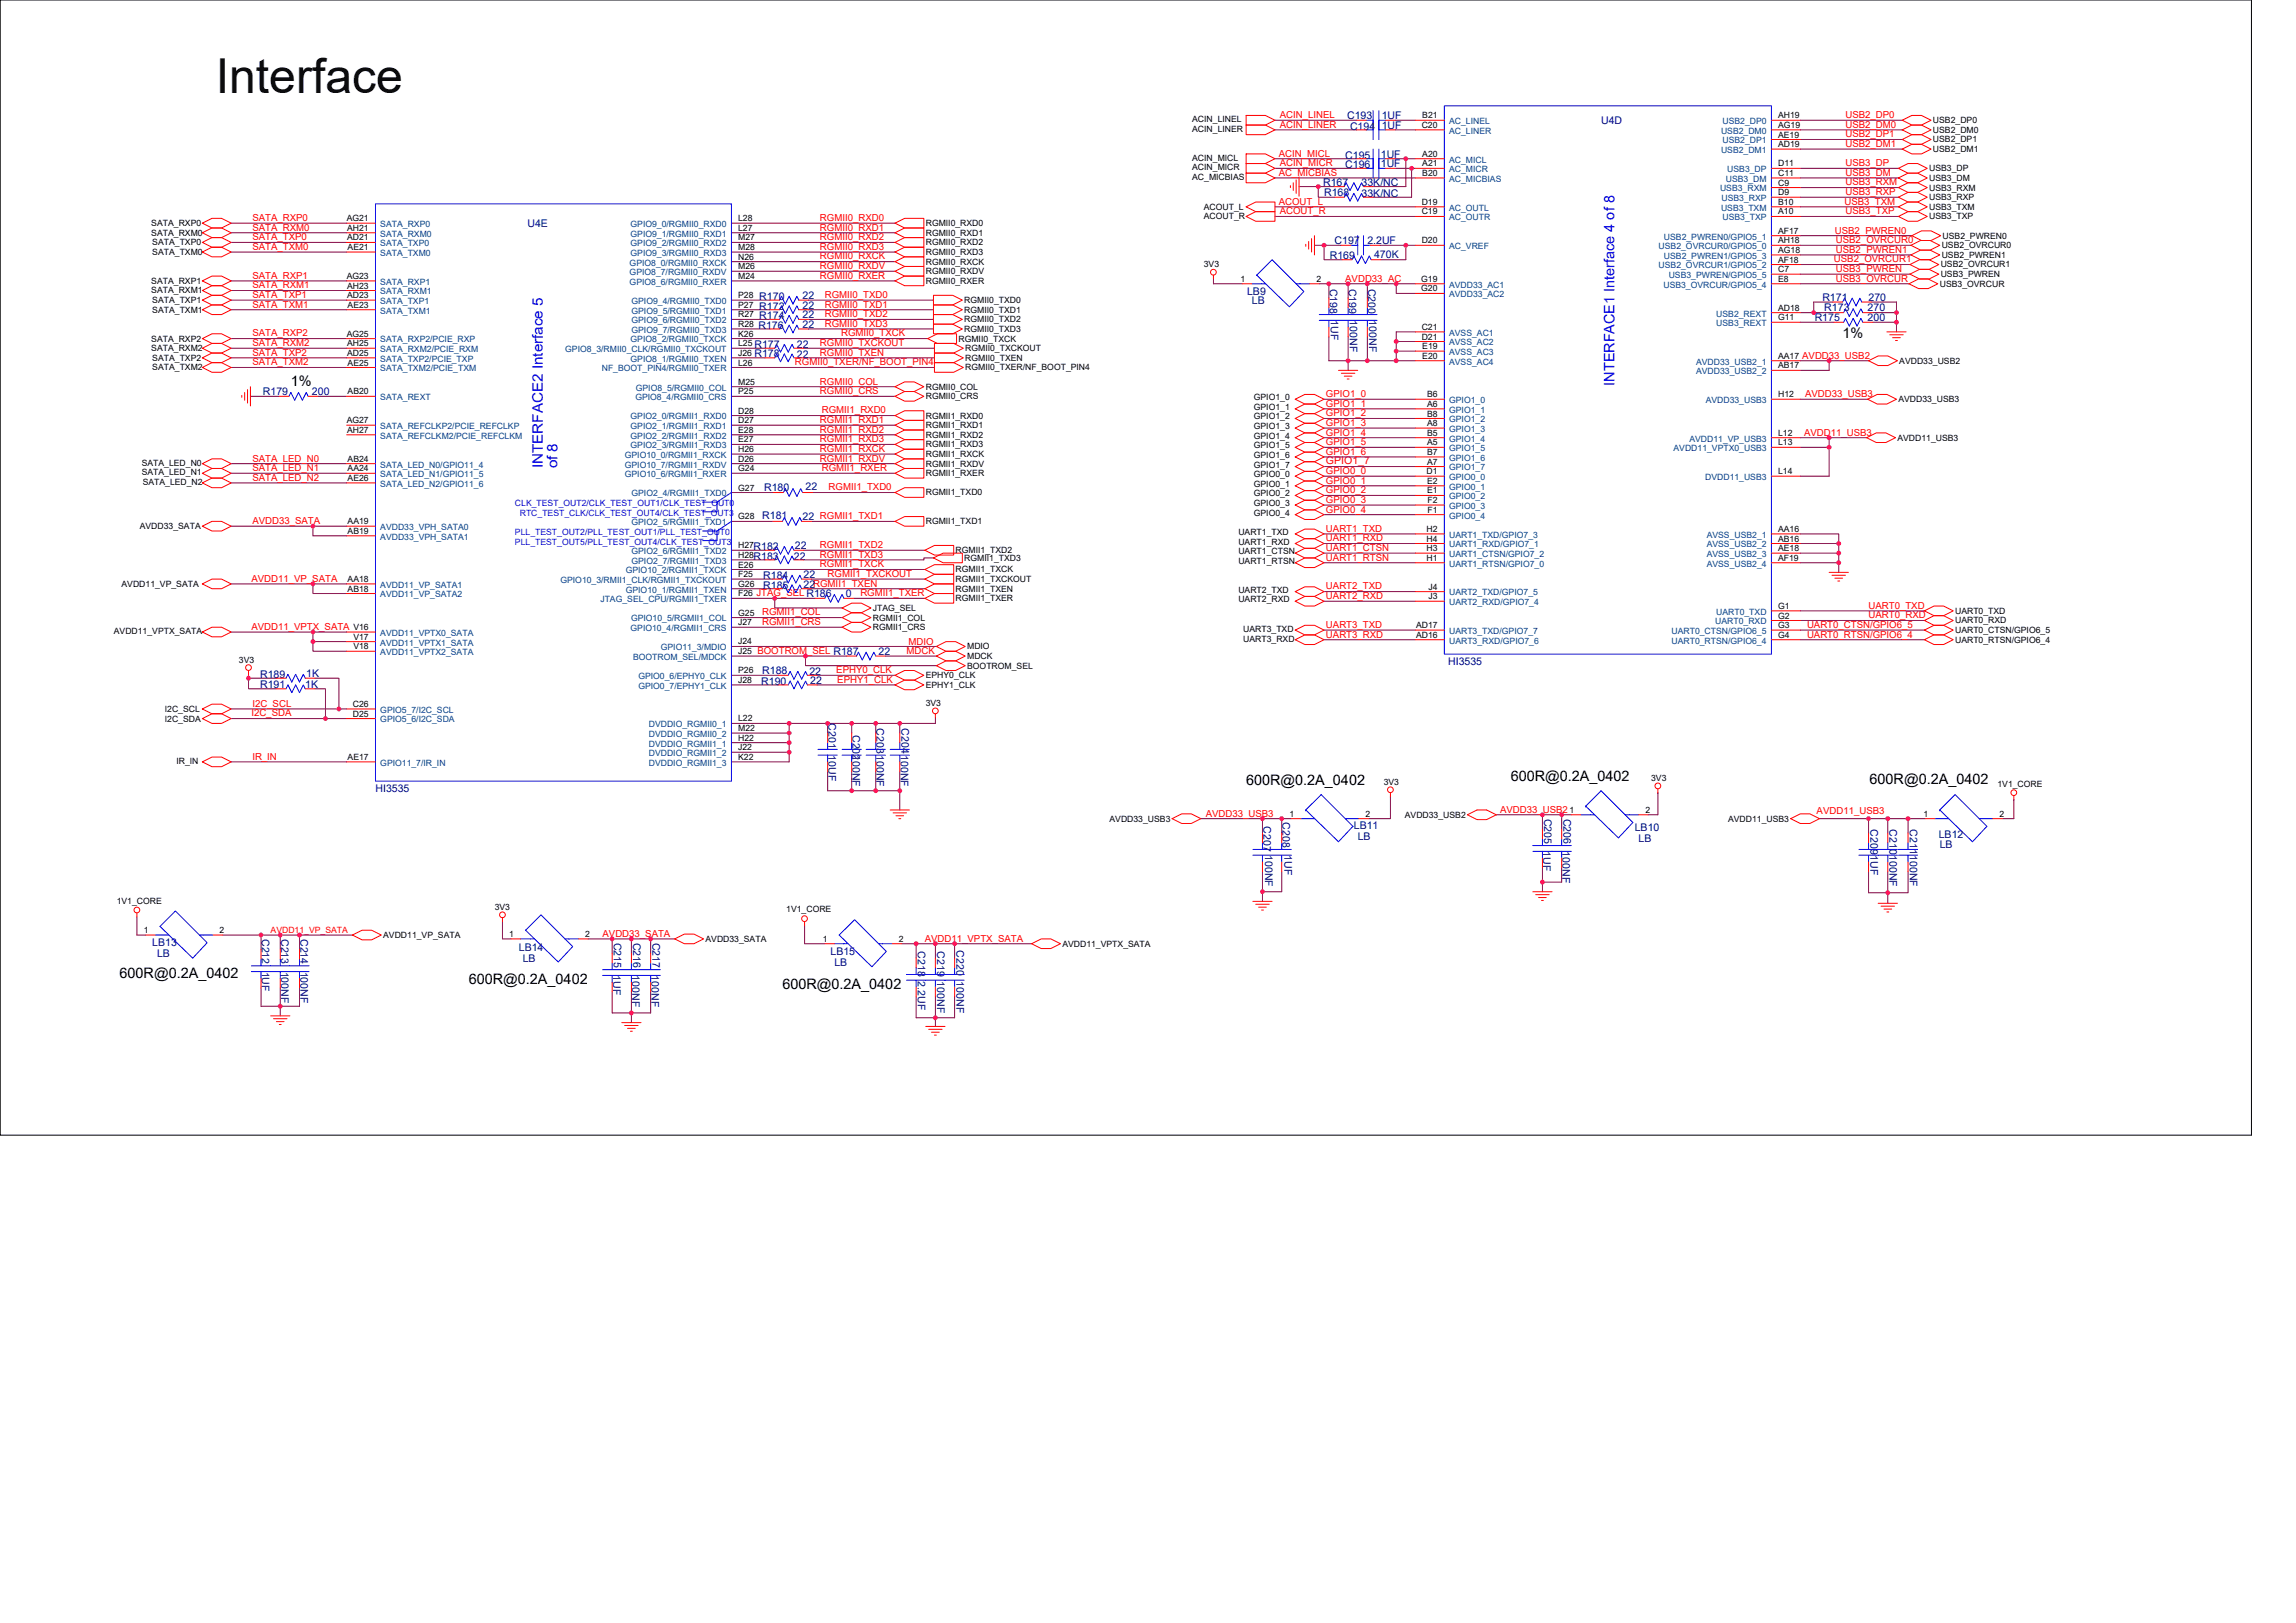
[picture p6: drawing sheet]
<svg xmlns="http://www.w3.org/2000/svg" width="297mm" height="210mm" viewBox="0 0 297 210" stroke-linecap="round" stroke-linejoin="round" font-family="sans-serif">
<defs><g id="words">
<text font-size="6.2" x="27.9" y="12">Interface</text>
<g font-size="1.9">
<text x="238.4" y="43.8">1%</text>
<text x="37.6" y="50">1%</text>
<text x="161.2" y="101.5">600R@0.2A_0402</text>
<text x="195.4" y="101">600R@0.2A_0402</text>
<text x="241.9" y="101.4">600R@0.2A_0402</text>
<text x="15.5" y="126.5">600R@0.2A_0402</text>
<text x="60.6" y="127.3">600R@0.2A_0402</text>
<text x="101.2" y="128">600R@0.2A_0402</text>
</g>
<g font-size="1.9" fill="#00f">
<text x="208.9" y="49.9" transform="rotate(-90 208.9 49.9)">INTERFACE1 Interface 4 of 8</text>
<text x="70.2" y="60.6" transform="rotate(-90 70.2 60.6)">INTERFACE2 Interface 5</text>
<text x="72.1" y="60.6" transform="rotate(-90 72.1 60.6)">of 8</text>
</g>
<g font-size="1.4" fill="#000080">
<text x="174.3" y="15.4">C193</text>
<text x="174.7" y="16.8">C194</text>
<text x="178.8" y="15.4">1UF</text>
<text x="178.8" y="16.6">1UF</text>
<text x="207.1" y="16">U4D</text>
<text x="174" y="20.5">C195</text>
<text x="174" y="21.8">C196</text>
<text x="178.6" y="20.4">1UF</text>
<text x="178.6" y="21.6">1UF</text>
<text x="68.2" y="29.3">U4E</text>
<text x="171.2" y="24.1">R167</text>
<text x="171.3" y="25.4">R168</text>
<text x="176.1" y="24.1">33K/NC</text>
<text x="176.1" y="25.5">33K/NC</text>
<text x="172" y="33.5">R169</text>
<text x="172.7" y="31.6">C197</text>
<text x="176.9" y="31.6">2.2UF</text>
<text x="177.8" y="33.3">470K</text>
<text x="98.2" y="40">R172</text>
<text x="98.2" y="41.3">R174</text>
<text x="98.2" y="38.8">R170</text>
<text x="103.8" y="39.9">22</text>
<text x="103.8" y="41.2">22</text>
<text x="103.8" y="38.7">22</text>
<text x="161.3" y="38.2">LB9</text>
<text x="162" y="39.3">LB</text>
<text x="172" y="37.3" transform="rotate(90 172 37.3)">C198</text>
<text x="172.2" y="41.4" transform="rotate(90 172.2 41.4)">1UF</text>
<text x="174.5" y="37.3" transform="rotate(90 174.5 37.3)">C199</text>
<text x="174.6" y="41.4" transform="rotate(90 174.6 41.4)">100NF</text>
<text x="177" y="37.3" transform="rotate(90 177 37.3)">C200</text>
<text x="177.1" y="41.4" transform="rotate(90 177.1 41.4)">100NF</text>
<text x="234.8" y="41.5">R175</text>
<text x="235.8" y="38.9">R171</text>
<text x="236" y="40.3">R173</text>
<text x="241.6" y="41.5">200</text>
<text x="241.6" y="40.2">270</text>
<text x="241.7" y="38.9">270</text>
<text x="97.6" y="46.2">R178</text>
<text x="97.6" y="45">R177</text>
<text x="98.1" y="42.5">R176</text>
<text x="103.1" y="45">22</text>
<text x="103.1" y="46.3">22</text>
<text x="103.8" y="42.4">22</text>
<text x="34" y="51.1">R179</text>
<text x="40.4" y="51.1">200</text>
<text x="98.9" y="63.6">R180</text>
<text x="104.2" y="63.4">22</text>
<text x="97.5" y="71.2">R182</text>
<text x="98.6" y="67.2">R181</text>
<text x="102.8" y="71">22</text>
<text x="103.8" y="67.3">22 RGMII1_TXD1</text>
<text x="97.5" y="72.4">R183</text>
<text x="98.7" y="74.9">R184</text>
<text x="98.7" y="76.1">R185</text>
<text x="102.7" y="72.4">22</text>
<text x="104" y="74.8">22</text>
<text x="104" y="76">22RGMII1_TXEN</text>
<text x="104.3" y="77.3">R186</text>
<text x="109.4" y="77.3">0</text>
<text x="33.6" y="87.7">R189</text>
<text x="33.6" y="89">R191</text>
<text x="39.5" y="89">1K</text>
<text x="39.6" y="87.6">1K</text>
<text x="98.5" y="88.6">R190</text>
<text x="98.6" y="87.2">R188</text>
<text x="104.7" y="87.3">22</text>
<text x="104.8" y="88.5">22</text>
<text x="107.8" y="84.7">R187</text>
<text x="113.7" y="84.7">22</text>
<text x="187.4" y="86.1">HI3535</text>
<text x="107.2" y="93.6" transform="rotate(90 107.2 93.6)">C201 10UF</text>
<text x="110.3" y="95.1" transform="rotate(90 110.3 95.1)">C202</text>
<text x="113.4" y="94.2" transform="rotate(90 113.4 94.2)">C203100NF</text>
<text x="116.6" y="94.2" transform="rotate(90 116.6 94.2)">C204</text>
<text x="110.3" y="97.7" transform="rotate(90 110.3 97.7)">100NF</text>
<text x="116.5" y="97.7" transform="rotate(90 116.5 97.7)">100NF</text>
<text x="48.6" y="102.5">HI3535</text>
<text x="163.4" y="106.9" transform="rotate(90 163.4 106.9)">C207</text>
<text x="165.9" y="106.4" transform="rotate(90 165.9 106.4)">C208</text>
<text x="175.2" y="107.3">LB11</text>
<text x="199.8" y="105.9" transform="rotate(90 199.8 105.9)">C205</text>
<text x="202.3" y="105.9" transform="rotate(90 202.3 105.9)">C206</text>
<text x="211.5" y="107.5">LB10</text>
<text x="242" y="107.3" transform="rotate(90 242 107.3)">C2091UF</text>
<text x="244.5" y="107.3" transform="rotate(90 244.5 107.3)">C210100NF</text>
<text x="247.1" y="107.3" transform="rotate(90 247.1 107.3)">C211100NF</text>
<text x="163.7" y="110.6" transform="rotate(90 163.7 110.6)">100NF</text>
<text x="166.2" y="110.6" transform="rotate(90 166.2 110.6)">1UF</text>
<text x="175.7" y="108.6">LB</text>
<text x="199.7" y="110.1" transform="rotate(90 199.7 110.1)">1UF</text>
<text x="202.1" y="110.1" transform="rotate(90 202.1 110.1)">100NF</text>
<text x="212" y="108.9">LB</text>
<text x="250.8" y="108.4">LB12</text>
<text x="251" y="109.7">LB</text>
<text x="19.7" y="122.4">LB13</text>
<text x="20.3" y="123.8">LB</text>
<text x="33.9" y="121.5" transform="rotate(90 33.9 121.5)">C212</text>
<text x="33.9" y="125.7" transform="rotate(90 33.9 125.7)">1UF</text>
<text x="36.4" y="121.5" transform="rotate(90 36.4 121.5)">C213</text>
<text x="36.4" y="125.7" transform="rotate(90 36.4 125.7)">100NF</text>
<text x="38.9" y="121.5" transform="rotate(90 38.9 121.5)">C214</text>
<text x="38.9" y="125.7" transform="rotate(90 38.9 125.7)">100NF</text>
<text x="67.1" y="123.1">LB14</text>
<text x="67.6" y="124.4">LB</text>
<text x="79.4" y="122" transform="rotate(90 79.4 122)">C215</text>
<text x="81.9" y="122" transform="rotate(90 81.9 122)">C216</text>
<text x="84.4" y="122" transform="rotate(90 84.4 122)">C217</text>
<text x="107.4" y="123.6">LB15</text>
<text x="107.9" y="124.9">LB</text>
<text x="118.8" y="123.1" transform="rotate(90 118.8 123.1)">C218 2.2UF</text>
<text x="121.2" y="123.1" transform="rotate(90 121.2 123.1)">C219 100NF</text>
<text x="123.7" y="123" transform="rotate(90 123.7 123)">C220 100NF</text>
<text x="79.3" y="126.2" transform="rotate(90 79.3 126.2)">1UF</text>
<text x="81.8" y="126.2" transform="rotate(90 81.8 126.2)">100NF</text>
<text x="84.3" y="126.2" transform="rotate(90 84.3 126.2)">100NF</text>
</g>
<text font-size="1.4" fill="#f00" x="171.5" y="60.1">GPIO1_7</text>
<g font-size="1.2" fill="#f00">
<text x="165.6" y="16.5">ACIN_LINER</text>
<text x="165.6" y="15.3">ACIN_LINEL</text>
<text x="238.8" y="15.3">USB2_DP0</text>
<text x="238.8" y="16.5">USB2_DM0</text>
<text x="238.8" y="17.8">USB2_DP1</text>
<text x="165.4" y="22.7">AC_MICBIAS</text>
<text x="165.4" y="20.3">ACIN_MICL</text>
<text x="165.6" y="21.5">ACIN_MICR</text>
<text x="238.8" y="24">USB3_RXM</text>
<text x="238.8" y="21.5">USB3_DP</text>
<text x="238.8" y="22.7">USB3_DM</text>
<text x="238.8" y="19">USB2_DM1</text>
<text x="32.6" y="28.6">SATA_RXP0</text>
<text x="32.6" y="29.8">SATA_RXM0</text>
<text x="106.1" y="29.8">RGMII0_RXD1</text>
<text x="106.1" y="28.6">RGMII0_RXD0</text>
<text x="165.4" y="26.5">ACOUT_L</text>
<text x="165.6" y="27.7">ACOUT_R</text>
<text x="238.6" y="26.5">USB3_TXM</text>
<text x="238.8" y="25.2">USB3_RXP</text>
<text x="238.8" y="27.7">USB3_TXP</text>
<text x="32.6" y="32.3">SATA_TXM0</text>
<text x="32.6" y="31.1">SATA_TXP0</text>
<text x="106.1" y="34.8">RGMII0_RXDV</text>
<text x="106.1" y="33.6">RGMII0_RXCK</text>
<text x="106.1" y="32.3">RGMII0_RXD3</text>
<text x="106.1" y="31.1">RGMII0_RXD2</text>
<text x="237.3" y="33.9">USB2_OVRCUR1</text>
<text x="237.4" y="30.2">USB2_PWREN0</text>
<text x="237.5" y="32.7">USB2_PWREN1</text>
<text x="237.5" y="31.5">USB2_OVRCUR0</text>
<text x="237.5" y="35.2">USB3_PWREN</text>
<text x="32.6" y="36.1">SATA_RXP1</text>
<text x="32.6" y="39.8">SATA_TXM1</text>
<text x="32.6" y="38.6">SATA_TXP1</text>
<text x="32.6" y="37.3">SATA_RXM1</text>
<text x="106.1" y="36.1">RGMII0_RXER</text>
<text x="106.7" y="38.6">RGMII0_TXD0</text>
<text x="106.7" y="39.8">RGMII0_TXD1</text>
<text x="106.7" y="41">RGMII0_TXD2</text>
<text x="174" y="36.4">AVDD33_AC</text>
<text x="237.5" y="36.4">USB3_OVRCUR</text>
<text x="32.6" y="44.8">SATA_RXM2</text>
<text x="32.6" y="46">SATA_TXP2</text>
<text x="32.6" y="47.3">SATA_TXM2</text>
<text x="32.6" y="43.5">SATA_RXP2</text>
<text x="102.8" y="47.3">RGMII0_TXER/NF_BOOT_PIN4</text>
<text x="106.1" y="46">RGMII0_TXEN</text>
<text x="106.1" y="44.8">RGMII0_TXCKOUT</text>
<text x="106.7" y="42.3">RGMII0_TXD3</text>
<text x="108.8" y="43.5">RGMII0_TXCK</text>
<text x="106.1" y="51">RGMII0_CRS</text>
<text x="106.1" y="49.8">RGMII0_COL</text>
<text x="106.3" y="53.5">RGMII1_RXD0</text>
<text x="171.5" y="51.4">GPIO1_0</text>
<text x="171.5" y="52.6">GPIO1_1</text>
<text x="171.5" y="53.9">GPIO1_2</text>
<text x="233.5" y="51.4">AVDD33_USB3</text>
<text x="32.6" y="59.7">SATA_LED_N0</text>
<text x="106.1" y="57.2">RGMII1_RXD3</text>
<text x="106.1" y="54.7">RGMII1_RXD1</text>
<text x="106.1" y="56">RGMII1_RXD2</text>
<text x="106.1" y="59.7">RGMII1_RXDV</text>
<text x="106.1" y="58.5">RGMII1_RXCK</text>
<text x="171.5" y="58.8">GPIO1_6</text>
<text x="171.5" y="57.6">GPIO1_5</text>
<text x="171.5" y="56.3">GPIO1_4</text>
<text x="171.5" y="55.1">GPIO1_3</text>
<text x="233.4" y="56.3">AVDD11_USB3</text>
<text x="32.6" y="62.2">SATA_LED_N2</text>
<text x="32.6" y="61">SATA_LED_N1</text>
<text x="106.3" y="61">RGMII1_RXER</text>
<text x="107.2" y="63.4">RGMII1_TXD0</text>
<text x="171.5" y="63.8">GPIO0_2</text>
<text x="171.5" y="62.6">GPIO0_1</text>
<text x="171.5" y="61.3">GPIO0_0</text>
<text x="171.5" y="65.1">GPIO0_3</text>
<text x="32.6" y="67.8">AVDD33_SATA</text>
<text x="106.1" y="70.9">RGMII1_TXD2</text>
<text x="171.5" y="66.3">GPIO0_4</text>
<text x="171.5" y="71.3">UART1_CTSN</text>
<text x="171.5" y="68.8">UART1_TXD</text>
<text x="171.5" y="70">UART1_RXD</text>
<text x="32.5" y="75.3">AVDD11_VP_SATA</text>
<text x="106.1" y="72.2">RGMII1_TXD3</text>
<text x="106.1" y="73.4">RGMII1_TXCK</text>
<text x="107.1" y="74.6">RGMII1_TXCKOUT</text>
<text x="111.3" y="77.1">RGMII1_TXER</text>
<text x="171.5" y="77.5">UART2_RXD</text>
<text x="171.5" y="76.3">UART2_TXD</text>
<text x="171.5" y="72.5">UART1_RTSN</text>
<text x="32.5" y="81.5">AVDD11_VPTX_SATA V16</text>
<text x="98.6" y="79.6">RGMII1_COL</text>
<text x="98.6" y="80.9">RGMII1_CRS</text>
<text x="117.5" y="83.4">MDIO</text>
<text x="171.5" y="82.5">UART3_RXD</text>
<text x="171.5" y="81.2">UART3_TXD</text>
<text x="233.8" y="81.2">UART0_CTSN/GPIO6_5</text>
<text x="233.8" y="82.5">UART0_RTSN/GPIO6_4</text>
<text x="241.7" y="80">UART0_RXD</text>
<text x="241.7" y="78.8">UART0_TXD</text>
<text x="108.2" y="87.1">EPHY0_CLK</text>
<text x="108.3" y="88.3">EPHY1_CLK</text>
<text x="117.3" y="84.6">MDCK</text>
<text x="32.5" y="92.7">I2C_SDA</text>
<text x="32.6" y="91.4">I2C_SCL</text>
<text x="32.6" y="98.3">IR_IN</text>
<text x="156" y="105.6">AVDD33_USB3</text>
<text x="194.1" y="105.1">AVDD33_USB21</text>
<text x="235" y="105.3">AVDD11_USB3</text>
<text x="77.9" y="121.2">AVDD33_SATA</text>
<text x="119.6" y="121.8">AVDD11_VPTX_SATA</text>
</g>
<g font-size="1.1">
<text x="154.2" y="15.8">ACIN_LINEL</text>
<text x="154.2" y="17.1">ACIN_LINER</text>
<text x="183.9" y="16.5">C20</text>
<text x="184" y="15.3">B21</text>
<text x="230" y="16.5">AG19</text>
<text x="230" y="15.3">AH19</text>
<text x="230" y="17.8">AE19</text>
<text x="250.1" y="15.9">USB2_DP0</text>
<text x="250.1" y="17.2">USB2_DM0</text>
<text x="154.2" y="20.8">ACIN_MICL</text>
<text x="154.2" y="22">ACIN_MICR</text>
<text x="154.2" y="23.3">AC_MICBIAS</text>
<text x="184" y="22.8">B20</text>
<text x="184" y="21.5">A21</text>
<text x="184" y="20.3">A20</text>
<text x="230" y="19">AD19</text>
<text x="230" y="22.8">C11</text>
<text x="230" y="21.5">D11</text>
<text x="249.6" y="22.2">USB3_DP</text>
<text x="249.6" y="23.4">USB3_DM</text>
<text x="250.1" y="18.4">USB2_DP1</text>
<text x="250.1" y="19.7">USB2_DM1</text>
<text x="19.6" y="29.3">SATA_RXP0</text>
<text x="44.9" y="28.6">AG21</text>
<text x="44.9" y="29.9">AH21</text>
<text x="95.5" y="29.9">L27</text>
<text x="95.5" y="28.6">L28</text>
<text x="119.8" y="29.3">RGMII0_RXD0</text>
<text x="155.7" y="27.1">ACOUT_L</text>
<text x="155.7" y="28.4">ACOUT_R</text>
<text x="183.9" y="26.5">D19</text>
<text x="183.9" y="27.7">C19</text>
<text x="230" y="26.5">B10</text>
<text x="230" y="25.3">D9</text>
<text x="230" y="27.7">A10</text>
<text x="230" y="24">C9</text>
<text x="249.6" y="24.7">USB3_RXM</text>
<text x="249.6" y="25.9">USB3_RXP</text>
<text x="249.6" y="27.1">USB3_TXM</text>
<text x="249.6" y="28.4">USB3_TXP</text>
<text x="19.6" y="30.5">SATA_RXM0</text>
<text x="19.7" y="31.7">SATA_TXP0</text>
<text x="19.7" y="33">SATA_TXM0</text>
<text x="44.9" y="31.1">AD21</text>
<text x="45" y="32.4">AE21</text>
<text x="95.5" y="34.8">M26</text>
<text x="95.5" y="33.6">N26</text>
<text x="95.5" y="32.4">M28</text>
<text x="95.5" y="31.1">M27</text>
<text x="119.8" y="30.5">RGMII0_RXD1</text>
<text x="119.8" y="31.7">RGMII0_RXD2</text>
<text x="119.8" y="33">RGMII0_RXD3</text>
<text x="119.8" y="34.2">RGMII0_RXCK</text>
<text x="119.8" y="35.5">RGMII0_RXDV</text>
<text x="155.7" y="34.6">3V3</text>
<text x="183.9" y="31.5">D20</text>
<text x="230" y="34">AF18</text>
<text x="230" y="31.5">AH18</text>
<text x="230" y="32.7">AG18</text>
<text x="230" y="30.2">AF17</text>
<text x="230" y="35.2">C7</text>
<text x="251.1" y="34.6">USB2_OVRCUR1</text>
<text x="251.1" y="35.9">USB3_PWREN</text>
<text x="251.2" y="32.1">USB2_OVRCUR0</text>
<text x="251.2" y="33.4">USB2_PWREN1</text>
<text x="251.3" y="30.9">USB2_PWREN0</text>
<text x="19.6" y="36.7">SATA_RXP1</text>
<text x="19.6" y="38">SATA_RXM1</text>
<text x="19.7" y="39.2">SATA_TXP1</text>
<text x="19.7" y="40.5">SATA_TXM1</text>
<text x="44.9" y="36.1">AG23</text>
<text x="44.9" y="37.3">AH23</text>
<text x="44.9" y="38.6">AD23</text>
<text x="45" y="39.8">AE23</text>
<text x="95.5" y="36.1">M24</text>
<text x="95.5" y="39.8">P27</text>
<text x="95.5" y="41.1">R27</text>
<text x="95.5" y="38.6">P28</text>
<text x="119.8" y="36.7">RGMII0_RXER</text>
<text x="124.7" y="39.2">RGMII0_TXD0</text>
<text x="124.7" y="40.5">RGMII0_TXD1</text>
<text x="124.7" y="41.7">RGMII0_TXD2</text>
<text x="160.5" y="36.5">1</text>
<text x="170.3" y="36.5">2</text>
<text x="183.9" y="37.7">G20</text>
<text x="183.9" y="36.5">G19</text>
<text x="230" y="36.5">E8</text>
<text x="230" y="41.4">G11</text>
<text x="230" y="40.2">AD18</text>
<text x="251" y="37.1">USB3_OVRCUR</text>
<text x="19.6" y="44.2">SATA_RXP2</text>
<text x="19.6" y="45.4">SATA_RXM2</text>
<text x="19.7" y="46.7">SATA_TXP2</text>
<text x="19.7" y="47.9">SATA_TXM2</text>
<text x="44.9" y="43.6">AG25</text>
<text x="44.9" y="46">AD25</text>
<text x="44.9" y="44.8">AH25</text>
<text x="45" y="47.3">AE25</text>
<text x="95.5" y="42.3">R28</text>
<text x="95.5" y="47.3">L26</text>
<text x="95.5" y="44.8">L25</text>
<text x="95.5" y="43.6">K26</text>
<text x="95.5" y="46">J26</text>
<text x="124" y="44.2">RGMII0_TXCK</text>
<text x="124.7" y="42.9">RGMII0_TXD3</text>
<text x="124.9" y="45.4">RGMII0_TXCKOUT</text>
<text x="124.9" y="46.7">RGMII0_TXEN</text>
<text x="124.9" y="47.9">RGMII0_TXER/NF_BOOT_PIN4</text>
<text x="183.9" y="43.9">D21</text>
<text x="183.9" y="42.7">C21</text>
<text x="184" y="46.4">E20</text>
<text x="184" y="45.2">E19</text>
<text x="230" y="46.4">AA17 AVDD33_USB2</text>
<text x="230" y="47.7">AB17</text>
<text x="245.7" y="47.1">AVDD33_USB2</text>
<text x="45" y="51">AB20</text>
<text x="95.5" y="51">P25</text>
<text x="95.5" y="49.8">M25</text>
<text x="95.5" y="53.5">D28</text>
<text x="119.8" y="50.4">RGMII0_COL</text>
<text x="119.8" y="51.7">RGMII0_CRS</text>
<text x="162.2" y="51.8">GPIO1_0</text>
<text x="162.2" y="53">GPIO1_1</text>
<text x="184.6" y="53.9">B8</text>
<text x="184.6" y="52.6">A6</text>
<text x="184.6" y="51.4">B6</text>
<text x="230" y="51.4">H12</text>
<text x="245.6" y="52">AVDD33_USB3</text>
<text x="44.9" y="54.8">AG27</text>
<text x="44.9" y="56">AH27</text>
<text x="45" y="59.7">AB24</text>
<text x="95.5" y="59.7">D26</text>
<text x="95.5" y="58.5">H26</text>
<text x="95.5" y="57.2">E27</text>
<text x="95.5" y="56">E28</text>
<text x="95.5" y="54.8">D27</text>
<text x="119.8" y="54.1">RGMII1_RXD0</text>
<text x="119.8" y="55.4">RGMII1_RXD1</text>
<text x="119.8" y="56.6">RGMII1_RXD2</text>
<text x="119.8" y="57.9">RGMII1_RXD3</text>
<text x="119.8" y="59.1">RGMII1_RXCK</text>
<text x="162.2" y="54.3">GPIO1_2</text>
<text x="162.2" y="55.5">GPIO1_3</text>
<text x="162.2" y="56.8">GPIO1_4</text>
<text x="162.2" y="58">GPIO1_5</text>
<text x="162.2" y="59.3">GPIO1_6</text>
<text x="184.6" y="58.9">B7</text>
<text x="184.6" y="57.6">A5</text>
<text x="184.6" y="56.4">B5</text>
<text x="184.6" y="55.1">A8</text>
<text x="230" y="56.4">L12</text>
<text x="230" y="57.6">L13</text>
<text x="245.5" y="57">AVDD11_USB3</text>
<text x="18.3" y="61.5">SATA_LED_N1</text>
<text x="18.3" y="60.2">SATA_LED_N0</text>
<text x="18.5" y="62.7">SATA_LED_N2</text>
<text x="45" y="62.2">AE26</text>
<text x="45" y="61">AA24</text>
<text x="95.5" y="61">G24</text>
<text x="95.5" y="63.5">G27</text>
<text x="119.8" y="64.1">RGMII1_TXD0</text>
<text x="119.8" y="60.4">RGMII1_RXDV</text>
<text x="119.8" y="61.6">RGMII1_RXER</text>
<text x="162.2" y="60.5">GPIO1_7</text>
<text x="162.2" y="61.7">GPIO0_0</text>
<text x="162.2" y="63">GPIO0_1</text>
<text x="162.2" y="64.2">GPIO0_2</text>
<text x="162.2" y="65.5">GPIO0_3</text>
<text x="184.6" y="61.4">D1</text>
<text x="184.6" y="60.1">A7</text>
<text x="184.6" y="62.6">E2</text>
<text x="184.6" y="63.8">E1</text>
<text x="184.7" y="65.1">F2</text>
<text x="230" y="61.4">L14</text>
<text x="18.1" y="68.5">AVDD33_SATA</text>
<text x="45" y="69.1">AB19</text>
<text x="45" y="67.8">AA19</text>
<text x="95.5" y="70.9">H27</text>
<text x="95.5" y="67.2">G28</text>
<text x="119.8" y="67.8">RGMII1_TXD1</text>
<text x="123.6" y="71.6">RGMII1_TXD2</text>
<text x="160.2" y="69.2">UART1_TXD</text>
<text x="160.2" y="70.5">UART1_RXD</text>
<text x="160.2" y="71.7">UART1_CTSN</text>
<text x="162.2" y="66.7">GPIO0_4</text>
<text x="184.6" y="68.8">H2</text>
<text x="184.6" y="71.3">H3</text>
<text x="184.6" y="70.1">H4</text>
<text x="184.7" y="66.3">F1</text>
<text x="230" y="71.3">AE18</text>
<text x="230" y="70.1">AB16</text>
<text x="230" y="68.8">AA16</text>
<text x="15.7" y="75.9">AVDD11_VP_SATA</text>
<text x="45" y="76.5">AB18</text>
<text x="45" y="75.3">AA18</text>
<text x="95.5" y="72.2">H28</text>
<text x="95.5" y="77.2">F26 JTAG_SEL</text>
<text x="95.5" y="74.7">F25</text>
<text x="95.5" y="73.4">E26</text>
<text x="95.5" y="75.9">G26</text>
<text x="123.6" y="74.1">RGMII1_TXCK</text>
<text x="123.6" y="77.8">RGMII1_TXER</text>
<text x="123.6" y="76.5">RGMII1_TXEN</text>
<text x="123.6" y="75.3">RGMII1_TXCKOUT</text>
<text x="124.7" y="72.6">RGMII1_TXD3</text>
<text x="160.2" y="72.9">UART1_RTSN</text>
<text x="160.2" y="77.9">UART2_RXD</text>
<text x="160.2" y="76.7">UART2_TXD</text>
<text x="184.6" y="72.6">H1</text>
<text x="184.8" y="76.3">J4</text>
<text x="184.8" y="77.5">J3</text>
<text x="230" y="72.6">AF19</text>
<text x="14.7" y="82">AVDD11_VPTX_SATA</text>
<text x="45.7" y="82.8">V17</text>
<text x="95.5" y="79.6">G25</text>
<text x="95.5" y="83.4">J24</text>
<text x="95.5" y="80.9">J27</text>
<text x="112.9" y="81.5">RGMII1_CRS</text>
<text x="112.9" y="80.3">RGMII1_COL</text>
<text x="112.9" y="79">JTAG_SEL</text>
<text x="160.8" y="83">UART3_RXD</text>
<text x="160.8" y="81.8">UART3_TXD</text>
<text x="183.2" y="81.3">AD17</text>
<text x="183.2" y="82.5">AD16</text>
<text x="230" y="81.3">G3</text>
<text x="230" y="82.5">G4</text>
<text x="230" y="80">G2</text>
<text x="230" y="78.8">G1</text>
<text x="252.9" y="79.4">UART0_TXD</text>
<text x="252.9" y="80.7">UART0_RXD</text>
<text x="252.9" y="81.9">UART0_CTSN/GPIO6_5</text>
<text x="252.9" y="83.1">UART0_RTSN/GPIO6_4</text>
<text x="30.9" y="85.8">3V3</text>
<text x="45.7" y="84">V18</text>
<text x="95.5" y="88.4">J28</text>
<text x="95.5" y="87.1">P26</text>
<text x="95.5" y="84.6">J25 BOOTROM_SEL</text>
<text x="119.8" y="89">EPHY1_CLK</text>
<text x="119.8" y="87.8">EPHY0_CLK</text>
<text x="125.1" y="85.3">MDCK</text>
<text x="125.1" y="84">MDIO</text>
<text x="125.1" y="86.5">BOOTROM_SEL</text>
<text x="21.3" y="92.1">I2C_SCL</text>
<text x="21.3" y="93.4">I2C_SDA</text>
<text x="45.7" y="91.5">C26</text>
<text x="45.7" y="92.7">D25</text>
<text x="95.5" y="95.8">H22</text>
<text x="95.5" y="94.6">M22</text>
<text x="95.5" y="93.3">L22</text>
<text x="119.8" y="91.4">3V3</text>
<text x="22.8" y="98.8">IR_IN</text>
<text x="45" y="98.3">AE17</text>
<text x="95.5" y="98.3">K22</text>
<text x="95.5" y="97.1">J22</text>
<text x="179" y="101.6">3V3</text>
<text x="213.6" y="101.1">3V3</text>
<text x="258.4" y="101.8">1V1_CORE</text>
<text x="143.5" y="106.3">AVDD33_USB3</text>
<text x="166.8" y="105.7">1</text>
<text x="176.6" y="105.7">2</text>
<text x="181.8" y="105.8">AVDD33_USB2</text>
<text x="212.9" y="105.2">2</text>
<text x="223.6" y="106.3">AVDD11_USB3</text>
<text x="248.8" y="105.7">1</text>
<text x="258.7" y="105.7">2</text>
<text x="15.1" y="117">1V1_CORE</text>
<text x="64" y="117.7">3V3</text>
<text x="101.7" y="118">1V1_CORE</text>
<text x="18.6" y="120.7">1</text>
<text x="28.4" y="120.7">2</text>
<text x="49.6" y="121.4">AVDD11_VP_SATA</text>
<text x="65.9" y="121.2">1</text>
<text x="75.7" y="121.2">2</text>
<text x="91.3" y="121.9">AVDD33_SATA</text>
<text x="106.5" y="121.8">1</text>
<text x="116.3" y="121.8">2</text>
<text x="137.4" y="122.5">AVDD11_VPTX_SATA</text>
</g>
<g font-size="1.1" fill="#004080">
<text x="187.5" y="17.3">AC_LINER</text>
<text x="187.5" y="16.1">AC_LINEL</text>
<text x="222.7" y="17.3">USB2_DM0</text>
<text x="222.8" y="16.1">USB2_DP0</text>
<text x="187.5" y="23.5">AC_MICBIAS</text>
<text x="187.5" y="22.3">AC_MICR</text>
<text x="187.5" y="21">AC_MICL</text>
<text x="222.7" y="19.8">USB2_DM1</text>
<text x="222.8" y="18.5">USB2_DP1</text>
<text x="223.3" y="23.5">USB3_DM</text>
<text x="223.5" y="22.3">USB3_DP</text>
<text x="49.2" y="29.4">SATA_RXP0</text>
<text x="81.6" y="29.4">GPIO9_0/RGMII0_RXD0</text>
<text x="187.5" y="27.3">AC_OUTL</text>
<text x="187.5" y="28.5">AC_OUTR</text>
<text x="222.5" y="24.8">USB3_RXM</text>
<text x="222.7" y="27.3">USB3_TXM</text>
<text x="222.7" y="26">USB3_RXP</text>
<text x="222.8" y="28.5">USB3_TXP</text>
<text x="49.2" y="33.1">SATA_TXM0</text>
<text x="49.2" y="31.9">SATA_TXP0</text>
<text x="49.2" y="30.6">SATA_RXM0</text>
<text x="81.5" y="35.6">GPIO8_7/RGMII0_RXDV</text>
<text x="81.5" y="34.4">GPIO8_0/RGMII0_RXCK</text>
<text x="81.6" y="33.1">GPIO9_3/RGMII0_RXD3</text>
<text x="81.6" y="31.9">GPIO9_2/RGMII0_RXD2</text>
<text x="81.6" y="30.6">GPIO9_1/RGMII0_RXD1</text>
<text x="187.5" y="32.2">AC_VREF</text>
<text x="214.6" y="34.7">USB2_OVRCUR1/GPIO5_2</text>
<text x="214.6" y="32.2">USB2_OVRCUR0/GPIO5_0</text>
<text x="215.3" y="33.5">USB2_PWREN1/GPIO5_3</text>
<text x="215.3" y="31">USB2_PWREN0/GPIO5_1</text>
<text x="215.9" y="36">USB3_PWREN/GPIO5_5</text>
<text x="49.2" y="38.1">SATA_RXM1</text>
<text x="49.2" y="39.3">SATA_TXP1</text>
<text x="49.2" y="40.6">SATA_TXM1</text>
<text x="49.2" y="36.8">SATA_RXP1</text>
<text x="81.5" y="36.8">GPIO8_6/RGMII0_RXER</text>
<text x="81.7" y="40.6">GPIO9_5/RGMII0_TXD1</text>
<text x="81.7" y="41.8">GPIO9_6/RGMII0_TXD2</text>
<text x="81.7" y="39.3">GPIO9_4/RGMII0_TXD0</text>
<text x="187.5" y="38.5">AVDD33_AC2</text>
<text x="187.5" y="37.2">AVDD33_AC1</text>
<text x="215.2" y="37.2">USB3_OVRCUR/GPIO5_4</text>
<text x="222" y="41">USB2_REXT</text>
<text x="49.2" y="46.8">SATA_TXP2/PCIE_TXP</text>
<text x="49.2" y="45.6">SATA_RXM2/PCIE_RXM</text>
<text x="49.2" y="44.3">SATA_RXP2/PCIE_RXP</text>
<text x="73.1" y="45.6">GPIO8_3/RMII0_CLK/RGMII0_TXCKOUT</text>
<text x="81.6" y="44.3">GPIO8_2/RGMII0_TXCK</text>
<text x="81.6" y="46.8">GPIO8_1/RGMII0_TXEN</text>
<text x="81.7" y="43.1">GPIO9_7/RGMII0_TXD3</text>
<text x="187.5" y="47.2">AVSS_AC4</text>
<text x="187.5" y="45.9">AVSS_AC3</text>
<text x="187.5" y="44.7">AVSS_AC2</text>
<text x="187.5" y="43.4">AVSS_AC1</text>
<text x="219.4" y="47.2">AVDD33_USB2_1</text>
<text x="222" y="42.2">USB3_REXT</text>
<text x="49.2" y="48">SATA_TXM2/PCIE_TXM</text>
<text x="49.2" y="51.8">SATA_REXT</text>
<text x="77.9" y="48">NF_BOOT_PIN4/RGMII0_TXER</text>
<text x="82.2" y="51.8">GPIO8_4/RGMII0_CRS</text>
<text x="82.3" y="50.5">GPIO8_5/RGMII0_COL</text>
<text x="187.5" y="53.4">GPIO1_1</text>
<text x="187.5" y="52.2">GPIO1_0</text>
<text x="219.4" y="48.4">AVDD33_USB2_2</text>
<text x="220.7" y="52.2">AVDD33_USB3</text>
<text x="49.2" y="56.8">SATA_REFCLKM2/PCIE_REFCLKM</text>
<text x="49.2" y="55.5">SATA_REFCLKP2/PCIE_REFCLKP</text>
<text x="80.8" y="59.2">GPIO10_0/RGMII1_RXCK</text>
<text x="81.6" y="58">GPIO2_3/RGMII1_RXD3</text>
<text x="81.6" y="56.8">GPIO2_2/RGMII1_RXD2</text>
<text x="81.6" y="55.5">GPIO2_1/RGMII1_RXD1</text>
<text x="81.6" y="54.3">GPIO2_0/RGMII1_RXD0</text>
<text x="187.5" y="59.6">GPIO1_6</text>
<text x="187.5" y="58.4">GPIO1_5</text>
<text x="187.5" y="57.1">GPIO1_4</text>
<text x="187.5" y="55.9">GPIO1_3</text>
<text x="187.5" y="54.6">GPIO1_2</text>
<text x="216.5" y="58.4">AVDD11_VPTX0_USB3</text>
<text x="218.6" y="57.1">AVDD11_VP_USB3</text>
<text x="49.2" y="63">SATA_LED_N2/GPIO11_6</text>
<text x="49.2" y="61.7">SATA_LED_N1/GPIO11_5</text>
<text x="49.2" y="60.5">SATA_LED_N0/GPIO11_4</text>
<text x="80.8" y="61.7">GPIO10_6/RGMII1_RXER</text>
<text x="80.8" y="60.5">GPIO10_7/RGMII1_RXDV</text>
<text x="81.7" y="64.2">GPIO2_4/RGMII1_TXD0</text>
<text x="187.5" y="60.9">GPIO1_7</text>
<text x="187.5" y="62.1">GPIO0_0</text>
<text x="187.5" y="65.8">GPIO0_3</text>
<text x="187.5" y="63.4">GPIO0_1</text>
<text x="187.5" y="64.6">GPIO0_2</text>
<text x="220.6" y="62.1">DVDD11_USB3</text>
<text x="49.2" y="69.8">AVDD33_VPH_SATA1</text>
<text x="49.2" y="68.6">AVDD33_VPH_SATA0</text>
<text x="81.7" y="71.7">GPIO2_6/RGMII1_TXD2</text>
<text x="81.7" y="68">GPIO2_5/RGMII1_TXD1</text>
<text x="187.5" y="69.6">UART1_TXD/GPIO7_3</text>
<text x="187.5" y="70.8">UART1_RXD/GPIO7_1</text>
<text x="187.5" y="67.1">GPIO0_4</text>
<text x="220.8" y="70.8">AVSS_USB2_2</text>
<text x="220.8" y="69.6">AVSS_USB2_1</text>
<text x="49.2" y="77.3">AVDD11_VP_SATA2</text>
<text x="49.2" y="76">AVDD11_VP_SATA1</text>
<text x="72.5" y="75.4">GPIO10_3/RMII1_CLK/RGMII1_TXCKOUT</text>
<text x="77.7" y="77.9">JTAG_SEL_CPU/RGMII1_TXER</text>
<text x="81" y="74.2">GPIO10_2/RGMII1_TXCK</text>
<text x="81" y="76.7">GPIO10_1/RGMII1_TXEN</text>
<text x="81.7" y="72.9">GPIO2_7/RGMII1_TXD3</text>
<text x="187.5" y="77">UART2_TXD/GPIO7_5</text>
<text x="187.5" y="72.1">UART1_CTSN/GPIO7_2</text>
<text x="187.5" y="73.3">UART1_RTSN/GPIO7_0</text>
<text x="220.8" y="72.1">AVSS_USB2_3</text>
<text x="220.8" y="73.3">AVSS_USB2_4</text>
<text x="49.2" y="83.5">AVDD11_VPTX1_SATA</text>
<text x="49.2" y="82.3">AVDD11_VPTX0_SATA</text>
<text x="81.6" y="81.6">GPIO10_4/RGMII1_CRS</text>
<text x="81.6" y="80.4">GPIO10_5/RGMII1_COL</text>
<text x="187.5" y="82">UART3_TXD/GPIO7_7</text>
<text x="187.5" y="83.3">UART3_RXD/GPIO7_6</text>
<text x="187.5" y="78.3">UART2_RXD/GPIO7_4</text>
<text x="216.3" y="82">UART0_CTSN/GPIO6_5</text>
<text x="216.3" y="83.3">UART0_RTSN/GPIO6_4</text>
<text x="221.9" y="80.8">UART0_RXD</text>
<text x="222" y="79.5">UART0_TXD</text>
<text x="49.2" y="84.8">AVDD11_VPTX2_SATA</text>
<text x="81.9" y="85.4">BOOTROM_SEL/MDCK</text>
<text x="82.6" y="89.1">GPIO0_7/EPHY1_CLK</text>
<text x="82.6" y="87.9">GPIO0_6/EPHY0_CLK</text>
<text x="85.5" y="84.1">GPIO11_3/MDIO</text>
<text x="49.2" y="92.2">GPIO5_7/I2C_SCL</text>
<text x="49.2" y="93.5">GPIO5_6/I2C_SDA</text>
<text x="83.9" y="95.3">DVDDIO_RGMII0_2</text>
<text x="83.9" y="94.1">DVDDIO_RGMII0_1</text>
<text x="49.2" y="99.1">GPIO11_7/IR_IN</text>
<text x="83.9" y="99.1">DVDDIO_RGMII1_3</text>
<text x="83.9" y="97.8">DVDDIO_RGMII1_2</text>
<text x="83.9" y="96.6">DVDDIO_RGMII1_1</text>
</g>
<g font-size="1.1" fill="#00f">
<text x="66.6" y="65.5">CLK_TEST_OUT2/CLK_TEST_OUT1/CLK_TEST_OUT0</text>
<text x="66.6" y="70.5">PLL_TEST_OUT5/PLL_TEST_OUT4/CLK_TEST_OUT3</text>
<text x="66.6" y="69.2">PLL_TEST_OUT2/PLL_TEST_OUT1/PLL_TEST_OUT0</text>
<text x="67.2" y="66.7">RTC_TEST_CLK/CLK_TEST_OUT4/CLK_TEST_OUT3</text>
</g>
<text font-size="1.1" fill="#f00" x="35" y="120.7">AVDD11_VP_SATA</text>
</g></defs>
<path d="M0 0h291.3v146.9h-291.3z" fill="none" stroke="#000" stroke-width=".13"/>
<path d="M164.9 23h18.2M180.5 20.5h1.4v3.6h-4.3M181.9 20.5h1.2M94.6 47.5h26.3M193.6 105.4h8.4" fill="none" stroke="#800040" stroke-width=".13"/>
<circle cx="181.9" cy="20.5" r=".25" fill="#f0f" stroke="#f0f" stroke-width=".13"/>
<circle cx="202" cy="105.4" r=".24" fill="#f0f"/>
<circle cx="202" cy="105.4" r=".24" fill="none" stroke="#f0f" stroke-width=".13"/>
<circle cx="199.5" cy="105.4" r=".24" fill="#f0f"/>
<circle cx="199.5" cy="105.4" r=".24" fill="none" stroke="#f0f" stroke-width=".13"/>
<path d="M241.7 46.7h-5.1v1.2h-3.7M163.3 115.4h2.5M163.3 112.8v3.8M199.5 105.4v1.9M203.3 105.4h-1.3v1.9" fill="none" stroke="#800040" stroke-width=".13"/>
<circle cx="236.6" cy="46.7" r=".25" fill="#f0f" stroke="#f0f" stroke-width=".13"/>
<circle cx="163.3" cy="115.4" r=".24" fill="#f0f"/>
<circle cx="163.3" cy="115.4" r=".24" fill="none" stroke="#f0f" stroke-width=".13"/>
<path d="M165.8 112.8v2.6M199.5 112.3v1.8h2.5" fill="none" stroke="#800040" stroke-width=".13"/>
<circle cx="199.5" cy="114.1" r=".24" fill="#f0f"/>
<circle cx="199.5" cy="114.1" r=".24" fill="none" stroke="#f0f" stroke-width=".13"/>
<path d="M199.5 114.1v1.3M202 112.3v1.8M121 128.9v3.9" fill="none" stroke="#800040" stroke-width=".13"/>
<circle cx="121" cy="131.7" r=".24" fill="#f0f"/>
<circle cx="121" cy="131.7" r=".24" fill="none" stroke="#f0f" stroke-width=".13"/>
<path d="M32.4 51.3h3.7M107.1 99.8v2.5h3.1M110.2 99.8v2.5M113.3 99.8v2.5h-3.1M33.8 127.8v2.4h4.9v-2.4M36.3 127.8v3.6M79.2 128.3v2.8M84.2 128.3v2.8h-2.5v1.2M118.5 128.9v2.8h5v-2.8" fill="none" stroke="#800040" stroke-width=".13"/>
<circle cx="36.3" cy="130.2" r=".25" fill="#f0f" stroke="#f0f" stroke-width=".13"/>
<circle cx="110.2" cy="102.3" r=".24" fill="#f0f"/>
<circle cx="110.2" cy="102.3" r=".24" fill="none" stroke="#f0f" stroke-width=".13"/>
<path d="M113.3 102.3h3.1" fill="none" stroke="#800040" stroke-width=".13"/>
<circle cx="113.3" cy="102.3" r=".24" fill="#f0f"/>
<circle cx="113.3" cy="102.3" r=".24" fill="none" stroke="#f0f" stroke-width=".13"/>
<path d="M116.4 99.8v5" fill="none" stroke="#800040" stroke-width=".13"/>
<circle cx="116.4" cy="102.3" r=".24" fill="#f0f"/>
<circle cx="116.4" cy="102.3" r=".24" fill="none" stroke="#f0f" stroke-width=".13"/>
<path d="M168.1 24.1h2.4v1.4h2.2M170.5 24.1h2.2" fill="none" stroke="#800040" stroke-width=".13"/>
<circle cx="170.5" cy="24.1" r=".25" fill="#f0f"/>
<circle cx="170.5" cy="24.1" r=".25" fill="none" stroke="#f0f" stroke-width=".13"/>
<g fill="none" stroke="#800040" stroke-width=".13">
<path d="M170.1 31.7h1.2M171.3 31.7v1.9h2.4M171.3 31.7h2.2M242.1 39.1h3.3v3.8M171.9 43.6v3.1h2.5M174.4 46.7h2.5M174.4 46.7v1.2M174.4 43.6v3.1M176.9 43.6v3.1M176.9 46.7h3.7M180.6 44.2h2.5M180.6 44.2v1.2h2.5"/>
<path d="M180.6 46.7h2.5M180.6 45.4v1.3M183.1 42.9h-2.5v1.3M242.2 41.7h3.2M242.2 40.4h3.2M232.9 71.6h5M232.9 70.3h5M232.9 69.1h5v1.2M232.9 72.8h5M237.9 70.3v1.3M237.9 71.6v2.5M241.7 112.8v2.7h5.1"/>
<path d="M244.2 112.8v4.1"/>
</g>
<g fill="#f0f" stroke="#f0f" stroke-width=".13">
<circle cx="180.6" cy="44.2" r=".25"/>
<circle cx="176.9" cy="46.7" r=".25"/>
<circle cx="180.6" cy="46.7" r=".25"/>
<circle cx="180.6" cy="45.4" r=".25"/>
<circle cx="174.4" cy="46.7" r=".25"/>
<circle cx="171.3" cy="31.7" r=".25"/>
<circle cx="237.9" cy="72.8" r=".25"/>
<circle cx="237.9" cy="71.6" r=".25"/>
<circle cx="237.9" cy="70.3" r=".25"/>
<circle cx="245.3" cy="41.7" r=".25"/>
<circle cx="245.3" cy="40.4" r=".25"/>
</g>
<circle cx="244.2" cy="115.5" r=".24" fill="#f0f"/>
<circle cx="244.2" cy="115.5" r=".24" fill="none" stroke="#f0f" stroke-width=".13"/>
<path d="M155.4 105.9h7.9M163.3 105.9h2.5M163.3 105.9v1.9M246.8 112.8v2.7" fill="none" stroke="#800040" stroke-width=".13"/>
<circle cx="165.8" cy="105.9" r=".25" fill="#f0f"/>
<circle cx="165.8" cy="105.9" r=".25" fill="none" stroke="#f0f" stroke-width=".13"/>
<circle cx="163.3" cy="105.9" r=".25" fill="#f0f"/>
<circle cx="163.3" cy="105.9" r=".25" fill="none" stroke="#f0f" stroke-width=".13"/>
<path d="M232.9 51.7h8.7M32.2 87.2v1.9h3.6M32.2 87.7h3.6M65 119.2v2.3h1.1M167.1 105.9h-1.3v1.9M179.9 103.1v2.8h-2.9M179.9 103.1h.1M214.5 102.6v2.8h-1.3M214.5 102.6h.1" fill="none" stroke="#800040" stroke-width=".13"/>
<circle cx="32.1" cy="87.7" r=".24" fill="#f0f"/>
<circle cx="32.1" cy="87.7" r=".24" fill="none" stroke="#f0f" stroke-width=".13"/>
<path d="M116.4 93.6v1.2" fill="none" stroke="#800040" stroke-width=".13"/>
<circle cx="116.4" cy="93.6" r=".24" fill="#f0f"/>
<circle cx="116.4" cy="93.6" r=".24" fill="none" stroke="#f0f" stroke-width=".13"/>
<path d="M113.3 93.6v1.2M121 92.8v.8h-4.6" fill="none" stroke="#800040" stroke-width=".13"/>
<circle cx="113.3" cy="93.6" r=".24" fill="#f0f"/>
<circle cx="113.3" cy="93.6" r=".24" fill="none" stroke="#f0f" stroke-width=".13"/>
<path d="M110.2 93.6v1.2M110.2 93.6h-3.1v1.2M110.2 93.6h6.2" fill="none" stroke="#800040" stroke-width=".13"/>
<circle cx="110.2" cy="93.6" r=".24" fill="#f0f"/>
<circle cx="110.2" cy="93.6" r=".24" fill="none" stroke="#f0f" stroke-width=".13"/>
<circle cx="107.1" cy="93.6" r=".24" fill="#f0f"/>
<circle cx="107.1" cy="93.6" r=".24" fill="none" stroke="#f0f" stroke-width=".13"/>
<path d="M94.6 93.6h12.5" fill="none" stroke="#800040" stroke-width=".13"/>
<circle cx="102.1" cy="93.6" r=".24" fill="#f0f"/>
<circle cx="102.1" cy="93.6" r=".24" fill="none" stroke="#f0f" stroke-width=".13"/>
<path d="M94.6 97.3h7.5M102.1 93.6v1.2h-7.5" fill="none" stroke="#800040" stroke-width=".13"/>
<circle cx="102.1" cy="97.3" r=".24" fill="#f0f"/>
<circle cx="102.1" cy="97.3" r=".24" fill="none" stroke="#f0f" stroke-width=".13"/>
<path d="M102.1 94.8v2.5" fill="none" stroke="#800040" stroke-width=".13"/>
<circle cx="102.1" cy="96.1" r=".24" fill="#f0f"/>
<circle cx="102.1" cy="96.1" r=".24" fill="none" stroke="#f0f" stroke-width=".13"/>
<circle cx="102.1" cy="94.8" r=".24" fill="#f0f"/>
<circle cx="102.1" cy="94.8" r=".24" fill="none" stroke="#f0f" stroke-width=".13"/>
<g fill="none" stroke="#800040" stroke-width=".13">
<path d="M157 36.1v.6h3.7M29.9 75.5h10.6M94.6 96.1h7.5M102.1 97.3v1.3h-7.5M17.7 118.6v2.4h1.1M104.1 119.7v2.4h2.6M260.5 103.4v2.5h-1.5M260.5 103.4h.1M28.8 121h5M33.8 121v1.8M33.8 121h2.5M36.3 121h2.4"/>
<path d="M36.3 121v1.8M38.7 121v1.8M38.7 121h6.9"/>
</g>
<g fill="#f0f" stroke="#f0f" stroke-width=".13">
<circle cx="38.7" cy="121" r=".25"/>
<circle cx="36.3" cy="121" r=".25"/>
<circle cx="33.8" cy="121" r=".25"/>
</g>
<circle cx="40.5" cy="75.5" r=".24" fill="#f0f"/>
<circle cx="40.5" cy="75.5" r=".24" fill="none" stroke="#f0f" stroke-width=".13"/>
<path d="M44.8 68.1h-4.3v1.2h4.3M44.8 75.5h-4.3v1.3h4.3M76.1 121.5h3.1M79.2 121.5h2.5M79.2 121.5v1.8M81.7 121.5h2.5M81.7 121.5v1.8M84.2 121.5v1.8M84.2 121.5h3.1M118.5 122.1h5v1.9" fill="none" stroke="#800040" stroke-width=".13"/>
<g fill="#f0f" stroke="#f0f" stroke-width=".13">
<circle cx="79.2" cy="121.5" r=".25"/>
<circle cx="84.2" cy="121.5" r=".25"/>
<circle cx="81.7" cy="121.5" r=".25"/>
</g>
<circle cx="121" cy="122.1" r=".25" fill="#f0f"/>
<circle cx="121" cy="122.1" r=".25" fill="none" stroke="#f0f" stroke-width=".13"/>
<circle cx="118.5" cy="122.1" r=".25" fill="#f0f"/>
<circle cx="118.5" cy="122.1" r=".25" fill="none" stroke="#f0f" stroke-width=".13"/>
<path d="M116.7 122.1h1.8v1.9M121 122.1v1.9M123.5 122.1h10" fill="none" stroke="#800040" stroke-width=".13"/>
<circle cx="123.5" cy="122.1" r=".25" fill="#f0f"/>
<circle cx="123.5" cy="122.1" r=".25" fill="none" stroke="#f0f" stroke-width=".13"/>
<path d="M40.5 83v1.3h4.3" fill="none" stroke="#800040" stroke-width=".13"/>
<circle cx="40.5" cy="83" r=".24" fill="#f0f"/>
<circle cx="40.5" cy="83" r=".24" fill="none" stroke="#f0f" stroke-width=".13"/>
<path d="M29.9 81.8h10.6v1.2h4.3" fill="none" stroke="#800040" stroke-width=".13"/>
<circle cx="40.5" cy="81.8" r=".24" fill="#f0f"/>
<circle cx="40.5" cy="81.8" r=".24" fill="none" stroke="#f0f" stroke-width=".13"/>
<path d="M41.1 51.3h3.7M29.9 91.7h13.9M40.5 81.8h4.3" fill="none" stroke="#800040" stroke-width=".13"/>
<circle cx="43.8" cy="91.7" r=".24" fill="#f0f"/>
<circle cx="43.8" cy="91.7" r=".24" fill="none" stroke="#f0f" stroke-width=".13"/>
<path d="M29.9 93h12.2M40.7 87.7h3.1v4h1" fill="none" stroke="#800040" stroke-width=".13"/>
<circle cx="42.1" cy="93" r=".24" fill="#f0f"/>
<circle cx="42.1" cy="93" r=".24" fill="none" stroke="#f0f" stroke-width=".13"/>
<g fill="none" stroke="#800040" stroke-width=".13">
<path d="M94.6 36.3h21.2M94.6 35.1h21.2M94.6 33.9h21.2M94.6 32.6h21.2M94.6 31.4h21.2M94.6 30.1h21.2M94.6 28.9h21.2M94.6 38.8h5M104.6 38.8h16.2M94.6 57.5h21.2M94.6 53.8h21.2M94.6 55h21.2"/>
<path d="M94.6 56.3h21.2M94.6 60h21.2M94.6 58.7h21.2M94.6 51.3h21.2M94.6 50h21.2M94.6 46.3h4.4M94.6 43.8h25.4M94.6 45.1h4.4M94.6 42.6h5M94.6 41.3h5M94.6 40.1h5M104 46.3h16.9"/>
<path d="M104.6 40.1h16.2M104.6 41.3h16.2M104.6 42.6h16.2M94.6 61.2h21.2M94.6 73.7h25M94.6 79.9h14.3M94.6 76.2h5.4M94.6 74.9h5.4M94.6 67.5h5.4M94.6 63.7h5.5M94.6 72.4h4.4M94.6 71.2h4.4"/>
<path d="M100.2 77.4h5.3M104 71.2h15.6M104 72.4h15.5M105 67.5h10.8M105 74.9h14.6M105 76.2h14.6M105.1 63.7h10.7M29.9 98.6h14.9M40.7 89.1h1.4v3.9h2.7M94.6 81.1h14.3M94.6 88.6h6.1M94.6 87.4h6.1"/>
<path d="M104.2 84.9h5.4M105.7 87.4h10.1M105.7 88.6h10.1M114.5 84.9h6.6"/>
</g>
<circle cx="100.2" cy="77.4" r=".24" fill="#f0f"/>
<circle cx="100.2" cy="77.4" r=".24" fill="none" stroke="#f0f" stroke-width=".13"/>
<g fill="none" stroke="#800040" stroke-width=".13">
<path d="M164.9 16.8h10.6M164.9 15.6h10.6M180.5 15.6h2.6M180.5 16.8h2.6M164.9 26.8h18.2M164.9 28h18.2M164.9 21.8h10.6M164.9 20.5h10.6M170.7 36.7h1.2M171.9 36.7h2.5M171.9 36.7v1.9M174.4 36.7h2.5"/>
<path d="M174.4 36.7v1.9M176.9 36.7v1.9M176.9 36.7h3.7M178.5 31.7h3.4v1.9h-3.3M180.6 36.7h2.5M180.6 36.7v1.3h2.5M181.9 31.7h1.2M234.6 39.1v1.3h-1.7M171.3 59.1h11.8M171.3 57.9h11.8M171.3 56.6h11.8M171.3 51.7h11.8"/>
<path d="M171.3 52.9h11.8M171.3 54.1h11.8M171.3 55.4h11.8M110.4 77.4h9.2M171.3 77.8h11.8M171.3 76.5h11.8M171.3 66.6h11.8M171.3 64.1h11.8M171.3 62.9h11.8M171.3 61.6h11.8M171.3 60.4h11.8M171.3 72.8h11.8"/>
<path d="M171.3 71.6h11.8M171.3 65.3h11.8M171.3 69.1h11.8M171.3 70.3h11.8M94.6 83.6h26.5M171.3 82.8h11.8M171.3 81.5h11.8M232.9 81.5h16.1M232.9 82.8h16.1"/>
</g>
<g fill="#f0f" stroke="#f0f" stroke-width=".13">
<circle cx="176.9" cy="36.7" r=".25"/>
<circle cx="174.4" cy="36.7" r=".25"/>
<circle cx="171.9" cy="36.7" r=".25"/>
<circle cx="180.6" cy="36.7" r=".25"/>
<circle cx="181.9" cy="31.7" r=".25"/>
</g>
<circle cx="234.6" cy="40.4" r=".24" fill="#f0f"/>
<circle cx="234.6" cy="40.4" r=".24" fill="none" stroke="#f0f" stroke-width=".13"/>
<path d="M234.6 39.1h2.5M232.9 41.7h4.4M232.9 56.6h3.7M232.9 57.9h3.7M234.6 40.4h2.7M236.6 56.6v1.3M236.6 57.9v3.7h-3.7M236.6 56.6h4.9M235.4 105.9h6.3" fill="none" stroke="#800040" stroke-width=".13"/>
<g fill="#f0f" stroke="#f0f" stroke-width=".13">
<circle cx="236.6" cy="56.6" r=".25"/>
<circle cx="236.6" cy="57.9" r=".25"/>
</g>
<circle cx="241.7" cy="105.9" r=".25" fill="#f0f"/>
<circle cx="241.7" cy="105.9" r=".25" fill="none" stroke="#f0f" stroke-width=".13"/>
<path d="M241.7 105.9h2.5v1.9" fill="none" stroke="#800040" stroke-width=".13"/>
<circle cx="244.2" cy="105.9" r=".25" fill="#f0f"/>
<circle cx="244.2" cy="105.9" r=".25" fill="none" stroke="#f0f" stroke-width=".13"/>
<path d="M244.2 105.9h2.6" fill="none" stroke="#800040" stroke-width=".13"/>
<circle cx="246.8" cy="105.9" r=".25" fill="#f0f"/>
<circle cx="246.8" cy="105.9" r=".25" fill="none" stroke="#f0f" stroke-width=".13"/>
<path d="M180.5 21.8h2.1M232.9 79h16.1M232.9 80.3h16.1M241.7 105.9v1.9M249.1 105.9h-2.3v1.9" fill="none" stroke="#800040" stroke-width=".13"/>
<circle cx="182.6" cy="21.8" r=".24" fill="#f0f"/>
<circle cx="182.6" cy="21.8" r=".24" fill="none" stroke="#f0f" stroke-width=".13"/>
<g fill="none" stroke="#800040" stroke-width=".13">
<path d="M232.9 15.6h13.2M232.9 16.8h13.2M232.9 18h13.2M232.9 19.3h13.2M29.9 36.3h14.9M29.9 38.8h14.9M29.9 28.9h14.9M29.9 30.1h14.9M29.9 32.6h14.9M29.9 31.4h14.9M29.9 37.6h14.9M183.1 21.8h-.5v3.7h-5"/>
<path d="M232.9 25.5h12.7M232.9 34.2h14.2M232.9 36.7h14.1M232.9 30.5h14.4M232.9 33h14.3M232.9 31.7h14.3M232.9 35.5h14.2M232.9 24.3h12.7M232.9 21.8h12.7M232.9 23h12.7M232.9 26.8h12.7M232.9 28h12.7"/>
<path d="M29.9 40.1h14.9M29.9 45.1h14.9M29.9 46.3h14.9M29.9 47.5h14.9M29.9 43.8h14.9M29.9 60h14.9M29.9 68.1h10.6M29.9 62.5h14.9M29.9 61.2h14.9M81.7 128.3v2.8h-2.5"/>
</g>
<circle cx="81.7" cy="131.1" r=".25" fill="#f0f" stroke="#f0f" stroke-width=".13"/>
<circle cx="40.5" cy="68.1" r=".24" fill="#f0f"/>
<circle cx="40.5" cy="68.1" r=".24" fill="none" stroke="#f0f" stroke-width=".13"/>
<path d="M104 45.1h16.9M232.9 46.7h3.7M104.2 84.9v1.2h16.9" fill="none" stroke="#800040" stroke-width=".13"/>
<circle cx="104.2" cy="84.9" r=".24" fill="#f0f"/>
<circle cx="104.2" cy="84.9" r=".24" fill="none" stroke="#f0f" stroke-width=".13"/>
<path d="M94.6 77.4h5.6v1.3h8.7M120.8 72.2h-1.3v.2M94.6 84.9h9.6" fill="none" stroke="#800040" stroke-width=".13"/>
<g fill="none" stroke="#f00" stroke-width=".13">
<path d="M161.2 14.9h2.5l1.2 .7-1.2 .6h-2.5zM161.2 16.2h2.5l1.2 .6-1.2 .6h-2.5zM161.2 19.9h2.5l1.2 .6-1.2 .7h-2.5zM175.5 15.6h1.3M175.5 16.8h1.3M179.3 15.6h1.2M179.3 16.8h1.2M183.1 16.8h3.8M183.1 15.6h3.8M229.2 19.3h3.7M229.2 15.6h3.7M229.2 18h3.7"/>
<path d="M229.2 16.8h3.7M246.1 15.6l1.2-.7h1.3l1.2 .7-1.2 .6h-1.3zM246.1 16.8l1.2-.6h1.3l1.2 .6-1.2 .6h-1.3zM246.1 18l1.2-.6h1.3l1.2 .6-1.2 .7h-1.3zM246.1 19.3l1.2-.6h1.3l1.2 .6-1.2 .6h-1.3zM26.2 28.9l1.2-.6h1.3l1.2 .6-1.2 .6h-1.3zM26.2 30.1l1.2-.6h1.3l1.2 .6-1.2 .6h-1.3zM26.2 31.4l1.2-.7h1.3l1.2 .7-1.2 .6h-1.3zM26.2 32.6l1.2-.6h1.3l1.2 .6-1.2 .6h-1.3zM26.2 36.3l1.2-.6h1.3l1.2 .6-1.2 .7h-1.3zM26.2 37.6l1.2-.6h1.3l1.2 .6-1.2 .6h-1.3zM26.2 38.8l1.2-.6h1.3l1.2 .6-1.2 .7h-1.3z"/>
<path d="M44.8 37.6h3.8M44.8 38.8h3.8M44.8 36.3h3.8M44.8 32.6h3.8M44.8 31.4h3.8M44.8 30.1h3.8M44.8 28.9h3.8M94.6 35.1h.1M94.6 36.3h.1M94.6 33.9h.1M94.6 38.8h.1M94.6 32.6h.1"/>
<path d="M94.6 31.4h.1M94.6 30.1h.1M94.6 28.9h.1M99.6 38.8h1.3M103.3 38.8h1.3M115.8 28.9l1.2-.6h2.5v1.2h-2.5zM115.8 30.1l1.2-.6h2.5v1.2h-2.5zM115.8 31.4l1.2-.7h2.5v1.3h-2.5zM115.8 32.6l1.2-.6h2.5v1.2h-2.5zM115.8 33.9l1.2-.7h2.5v1.3h-2.5zM115.8 35.1l1.2-.6h2.5v1.2h-2.5zM115.8 36.3l1.2-.6h2.5v1.3h-2.5z"/>
<path d="M120.8 38.2h2.5l1.2 .6-1.2 .7h-2.5zM120.8 39.5h2.5l1.2 .6-1.2 .6h-2.5zM157 35.6v.5M160.7 36.7h1.3M161.2 26.8l1.3-.7h2.4v1.3h-2.4zM161.2 21.2h2.5l1.2 .6-1.2 .6h-2.5zM161.2 22.4h2.5l1.2 .6-1.2 .6h-2.5zM161.2 28l1.3-.6h2.4v1.2h-2.4zM166.9 24v.3M167.3 23.6v1M167.7 23.3v1.7M168.1 22.9v2.5"/>
<path d="M168.9 31.6v.3M169.3 31.2v1M169.4 36.7h1.3M169.7 30.9v1.7M170.1 30.5v2.5M171.9 38.6v1.2M172.7 24.1h1.2M172.7 25.5h1.2M173.5 31.7h1.3M173.7 33.6h1.2M174.4 38.6v1.2M175.5 20.5h1.3"/>
<path d="M175.5 21.8h1.3M176.4 24.1h1.2M176.4 25.5h1.2M176.9 38.6v1.2M177.3 31.7h1.2M177.4 33.6h1.2M179.3 20.5h1.2M179.3 21.8h1.2M183.1 23h3.8M183.1 31.7h3.8M183.1 38h3.8M183.1 36.7h3.8"/>
<path d="M183.1 26.8h3.8M183.1 28h3.8M183.1 21.8h3.8M183.1 20.5h3.8M229.2 36.7h3.7M229.2 35.5h3.7M229.2 33h3.7M229.2 34.2h3.7M229.2 30.5h3.7M229.2 31.7h3.7M229.2 28h3.7M229.2 26.8h3.7"/>
<path d="M229.2 25.5h3.7M229.2 24.3h3.7M229.2 23h3.7M229.2 21.8h3.7M237.1 39.1h1.3M240.9 39.1h1.2M245.6 21.8l1.2-.6h1.3l1.2 .6-1.2 .6h-1.3zM245.6 23l1.2-.6h1.3l1.2 .6-1.2 .6h-1.3zM245.6 24.3l1.2-.7h1.3l1.2 .7-1.2 .6h-1.3zM245.6 25.5l1.2-.6h1.3l1.2 .6-1.2 .6h-1.3zM245.6 26.8l1.2-.7h1.3l1.2 .7-1.2 .6h-1.3zM245.6 28l1.2-.6h1.3l1.2 .6-1.2 .6h-1.3z"/>
<path d="M247 36.7l1.2-.6h1.3l1.2 .6-1.2 .6h-1.3zM247.1 34.2l1.2-.6h1.3l1.2 .6-1.2 .6h-1.3zM247.1 35.5l1.2-.7h1.3l1.2 .7-1.2 .6h-1.3zM247.2 31.7l1.3-.6h1.2l1.3 .6-1.3 .7h-1.2zM247.2 33l1.3-.6h1.2l1.3 .6-1.3 .6h-1.2zM247.3 30.5l1.3-.6h1.2l1.3 .6-1.3 .6h-1.2zM26.2 40.1l1.2-.6h1.3l1.2 .6-1.2 .6h-1.3zM26.2 43.8l1.2-.6h1.3l1.2 .6-1.2 .6h-1.3zM26.2 45.1l1.2-.7h1.3l1.2 .7-1.2 .6h-1.3zM26.2 46.3l1.2-.6h1.3l1.2 .6-1.2 .6h-1.3zM26.2 47.5l1.2-.6h1.3l1.2 .6-1.2 .7h-1.3zM26.2 60l1.2-.6h1.3l1.2 .6-1.2 .6h-1.3z"/>
<path d="M31.3 51.2v.2M31.6 50.8v1M32 50.4v1.7M32.4 50v2.5M36.1 51.3h1.3M39.9 51.3h1.2M44.8 47.5h3.8M44.8 46.3h3.8M44.8 45.1h3.8M44.8 43.8h3.8M44.8 60h3.8M44.8 51.3h3.8"/>
<path d="M44.8 40.1h3.8M44.8 56.3h3.8M44.8 55h3.8M94.6 60h.1M94.6 40.1h.1M94.6 45.1h.1M94.6 58.7h.1M94.6 57.5h.1M94.6 56.3h.1M94.6 55h.1M94.6 53.8h.1M94.6 47.5h.1"/>
<path d="M94.6 50h.1M94.6 51.3h.1M94.6 43.8h.1M94.6 46.3h.1M94.6 42.6h.1M94.6 41.3h.1M99 46.3h1.2M99 45.1h1.2M99.6 42.6h1.3M99.6 40.1h1.3M99.6 41.3h1.3M102.7 46.3h1.3"/>
<path d="M102.7 45.1h1.3M103.3 42.6h1.3M103.3 40.1h1.3M103.3 41.3h1.3M115.8 50l1.2-.6h1.3l1.2 .6-1.2 .7h-1.3zM115.8 51.3l1.2-.6h1.3l1.2 .6-1.2 .6h-1.3zM115.8 53.8l1.2-.7h2.5v1.3h-2.5zM115.8 55l1.2-.6h2.5v1.2h-2.5zM115.8 56.3l1.2-.7h2.5v1.3h-2.5zM115.8 57.5l1.2-.6h2.5v1.2h-2.5zM115.8 58.7l1.2-.6h2.5v1.3h-2.5zM115.8 60l1.2-.6h2.5v1.2h-2.5z"/>
<path d="M120 43.8l1.3-.6h2.4v1.2h-2.4zM120.8 40.7h2.5l1.2 .6-1.2 .6h-2.5zM120.8 41.9h2.5l1.2 .7-1.2 .6h-2.5zM120.9 44.4h2.5l1.2 .7-1.2 .6h-2.5zM120.9 45.7h2.5l1.2 .6-1.2 .6h-2.5zM120.9 46.9h2.5l1.2 .6-1.2 .7h-2.5zM167.6 51.7l1.2-.7h1.3l1.2 .7-1.2 .6h-1.3zM167.6 52.9l1.2-.6h1.3l1.2 .6-1.2 .6h-1.3zM167.6 54.1l1.2-.6h1.3l1.2 .6-1.2 .7h-1.3zM167.6 55.4l1.2-.6h1.3l1.2 .6-1.2 .6h-1.3zM167.6 56.6l1.2-.6h1.3l1.2 .6-1.2 .7h-1.3zM167.6 57.9l1.2-.6h1.3l1.2 .6-1.2 .6h-1.3z"/>
<path d="M167.6 59.1l1.2-.6h1.3l1.2 .6-1.2 .6h-1.3zM171.9 42.3v1.3M173.2 47.9h2.5M173.5 48.3h1.8M173.9 48.7h1M174.3 49h.2M174.4 42.3v1.3M176.9 42.3v1.3M183.1 46.7h3.8M183.1 45.4h3.8M183.1 44.2h3.8M183.1 42.9h3.8"/>
<path d="M183.1 59.1h3.8M183.1 57.9h3.8M183.1 56.6h3.8M183.1 55.4h3.8M183.1 54.1h3.8M183.1 52.9h3.8M183.1 51.7h3.8M229.2 41.7h3.7M229.2 46.7h3.7M229.2 47.9h3.7M229.2 51.7h3.7M229.2 57.9h3.7"/>
<path d="M229.2 56.6h3.7M229.2 40.4h3.7M237.3 41.7h1.2M237.3 40.4h1.2M241 41.7h1.2M241 40.4h1.2M241.5 56.6l1.2-.6h1.3l1.2 .6-1.2 .7h-1.3zM241.6 51.7l1.3-.7h1.2l1.3 .7-1.3 .6h-1.2zM241.7 46.7l1.3-.6h1.2l1.3 .6-1.3 .6h-1.2zM244.1 42.9h2.5M244.5 43.3h1.7M244.9 43.7h.9"/>
<path d="M245.2 44.1h.3M26.2 75.5l1.2-.6h1.3l1.2 .6-1.2 .7h-1.3zM26.2 61.2l1.2-.6h1.3l1.2 .6-1.2 .7h-1.3zM26.2 68.1l1.2-.6h1.3l1.2 .6-1.2 .6h-1.3zM26.2 62.5l1.2-.6h1.3l1.2 .6-1.2 .6h-1.3zM44.8 76.8h3.8M44.8 69.3h3.8M44.8 62.5h3.8M44.8 61.2h3.8M44.8 68.1h3.8M44.8 75.5h3.8M94.6 61.2h.1"/>
<path d="M94.6 63.7h.1M94.6 77.4h.1M94.6 79.9h.1M94.6 74.9h.1M94.6 73.7h.1M94.6 76.2h.1M94.6 72.4h.1M94.6 71.2h.1M94.6 67.5h.1M99 71.2h1.2M99 72.4h1.2M100 74.9h1.2"/>
<path d="M100 67.5h1.2M100 76.2h1.2M100.1 63.7h1.2M102.7 71.2h1.3M102.7 72.4h1.3M103.7 74.9h1.3M103.7 67.5h1.3M103.7 76.2h1.3M103.8 63.7h1.3M105.5 77.4h1.2M108.9 79.9l1.3-.6h1.2l1.3 .6-1.3 .6h-1.2zM108.9 78.7l1.3-.7h1.2l1.3 .7-1.3 .6h-1.2z"/>
<path d="M109.2 77.4h1.2M115.8 63.7l1.2-.6h2.5v1.2h-2.5zM115.8 61.2l1.2-.6h2.5v1.3h-2.5zM115.8 67.5l1.2-.7h2.5v1.3h-2.5zM119.6 73.7l1.3-.6h2.5v1.2h-2.5zM119.6 71.2l1.3-.6h2.5v1.2h-2.5zM119.6 77.4l1.3-.6h2.5v1.2h-2.5zM119.6 76.2l1.3-.7h2.5v1.3h-2.5zM119.6 74.9l1.3-.6h2.5v1.2h-2.5zM120.8 72.2l1.2-.6h2.5v1.2h-2.5zM167.6 60.4l1.2-.7h1.3l1.2 .7-1.2 .6h-1.3zM167.6 61.6l1.2-.6h1.3l1.2 .6-1.2 .6h-1.3z"/>
<path d="M167.6 62.9l1.2-.7h1.3l1.2 .7-1.2 .6h-1.3zM167.6 64.1l1.2-.6h1.3l1.2 .6-1.2 .6h-1.3zM167.6 65.3l1.2-.6h1.3l1.2 .6-1.2 .7h-1.3zM167.6 66.6l1.2-.6h1.3l1.2 .6-1.2 .6h-1.3zM167.6 69.1l1.2-.6h1.3l1.2 .6-1.2 .6h-1.3zM167.6 70.3l1.2-.6h1.3l1.2 .6-1.2 .6h-1.3zM167.6 71.6l1.2-.7h1.3l1.2 .7-1.2 .6h-1.3zM167.6 72.8l1.2-.6h1.3l1.2 .6-1.2 .6h-1.3zM167.6 77.8l1.2-.6h1.3l1.2 .6-1.2 .6h-1.3zM167.6 76.5l1.2-.6h1.3l1.2 .6-1.2 .7h-1.3zM183.1 60.4h3.8M183.1 76.5h3.8"/>
<path d="M183.1 77.8h3.8M183.1 69.1h3.8M183.1 71.6h3.8M183.1 70.3h3.8M183.1 72.8h3.8M183.1 61.6h3.8M183.1 66.6h3.8M183.1 65.3h3.8M183.1 62.9h3.8M183.1 64.1h3.8M229.2 71.6h3.7M229.2 70.3h3.7"/>
<path d="M229.2 69.1h3.7M229.2 61.6h3.7M229.2 72.8h3.7M229.2 79h3.7M236.6 74.1h2.5M237 74.4h1.8M237.4 74.8h1M237.8 75.2h.2M249 79l1.2-.6h1.2l1.3 .6-1.3 .7h-1.2zM26.2 81.8l1.2-.7h1.3l1.2 .7-1.2 .6h-1.3zM26.2 91.7l1.2-.6h1.3l1.2 .6-1.2 .6h-1.3zM26.2 93l1.2-.7h1.3l1.2 .7-1.2 .6h-1.3z"/>
<path d="M26.2 98.6l1.2-.7h1.3l1.2 .7-1.2 .6h-1.3zM32.2 86.7v.5M35.8 87.7h1.2M35.8 89.1h1.2M39.5 87.7h1.2M39.5 89.1h1.2M44.8 83h3.8M44.8 81.8h3.8M44.8 91.7h3.8M44.8 93h3.8M44.8 84.3h3.8M44.8 98.6h3.8"/>
<path d="M94.6 88.6h.1M94.6 87.4h.1M94.6 83.6h.1M94.6 84.9h.1M94.6 81.1h.1M94.6 98.6h.1M94.6 97.3h.1M94.6 96.1h.1M94.6 94.8h.1M94.6 93.6h.1M100.7 87.4h1.3M100.7 88.6h1.3"/>
<path d="M104.5 87.4h1.2M104.5 88.6h1.2M107.1 94.8v1.3M107.1 98.6v1.2M108.9 81.1l1.3-.6h1.2l1.3 .6-1.3 .7h-1.2zM109.6 84.9h1.2M110.2 94.8v1.3M110.2 98.6v1.2M113.3 94.8v1.3M113.3 98.6v1.2M113.3 84.9h1.2M115.8 88.6l1.2-.6h1.3l1.2 .6-1.2 .6h-1.3z"/>
<path d="M115.8 87.4l1.2-.7h1.3l1.2 .7-1.2 .6h-1.3zM116.4 94.8v1.3M116.4 98.6v1.2M121 92.3v.5M121.1 84.9l1.3-.6h1.2l1.3 .6-1.3 .6h-1.2zM121.1 83.6l1.3-.6h1.2l1.3 .6-1.3 .7h-1.2zM121.1 86.1l1.3-.6h1.2l1.3 .6-1.3 .6h-1.2zM167.6 82.8l1.2-.7h1.3l1.2 .7-1.2 .6h-1.3zM167.6 81.5l1.2-.6h1.3l1.2 .6-1.2 .6h-1.3zM183.1 81.5h3.8M183.1 82.8h3.8M229.2 81.5h3.7"/>
<path d="M229.2 82.8h3.7M229.2 80.3h3.7M249 80.3l1.2-.6h1.2l1.3 .6-1.3 .6h-1.2zM249 81.5l1.2-.6h1.2l1.3 .6-1.3 .6h-1.2zM249 82.8l1.2-.7h1.2l1.3 .7-1.3 .6h-1.2zM17.7 118.1v.5M65 118.7v.5M104.1 119.2v.5M115.2 104.8h2.5M115.5 105.2h1.8M115.9 105.5h1M116.3 105.9h.2"/>
<path d="M151.6 105.9l1.3-.6h1.2l1.3 .6-1.3 .6h-1.2zM162.1 116.6h2.5M162.5 117h1.7M162.8 117.4h1M163.2 117.7h.3M163.3 107.8v1.2M163.3 111.5v1.3M165.8 107.8v1.2M165.8 111.5v1.3M167.1 105.9h1.2M175.8 105.9h1.2M179.9 102.6v.5"/>
<path d="M189.8 105.4l1.3-.6h1.2l1.3 .6-1.3 .6h-1.2zM198.3 115.4h2.5M198.7 115.7h1.7M199 116.1h1M199.4 116.5h.3M199.5 107.3v1.2M199.5 111v1.3M202 107.3v1.2M202 111v1.3M203.3 105.4h1.2M212 105.4h1.2M214.5 102.1v.5"/>
<path d="M231.7 105.9l1.2-.6h1.3l1.2 .6-1.2 .6h-1.3zM241.7 107.8v1.2M241.7 111.5v1.3M243 116.9h2.5M243.4 117.2h1.7M243.7 117.6h1M244.1 118h.3M244.2 107.8v1.2M244.2 111.5v1.3M246.8 107.8v1.2M246.8 111.5v1.3M249.1 105.9h1.2"/>
<path d="M257.8 105.9h1.2M260.5 102.9v.5M18.8 121h1.3M27.5 121h1.3M33.8 122.8v1.3M33.8 126.6v1.2M35 131.4h2.5M35.4 131.8h1.7M35.8 132.2h1M36.1 132.5h.3M36.3 122.8v1.3M36.3 126.6v1.2"/>
<path d="M38.7 122.8v1.3M38.7 126.6v1.2M45.6 121l1.2-.6h1.3l1.2 .6-1.2 .6h-1.3zM66.1 121.5h1.3M74.8 121.5h1.3M79.2 123.3v1.3M79.2 127.1v1.2M80.4 132.3h2.5M80.8 132.7h1.8M81.2 133h1M81.6 133.4h.2M81.7 123.3v1.3"/>
<path d="M81.7 127.1v1.2M84.2 123.3v1.3M84.2 127.1v1.2M87.3 121.5l1.2-.6h1.3l1.2 .6-1.2 .6h-1.3zM106.7 122.1h1.2M115.4 122.1h1.3M118.5 124v1.2M118.5 127.7v1.2M119.8 132.8h2.5M120.1 133.2h1.8M120.5 133.5h1M120.9 133.9h.2"/>
<path d="M121 124v1.2M121 127.7v1.2M123.5 124v1.2M123.5 127.7v1.2M133.5 122.1l1.2-.6h1.2l1.3 .6-1.3 .6h-1.2z"/>
<circle cx="157" cy="35.2" r=".37"/>
<circle cx="32.1" cy="86.4" r=".37"/>
<circle cx="121" cy="92" r=".37"/>
<circle cx="17.7" cy="117.7" r=".37"/>
<circle cx="65" cy="118.4" r=".37"/>
<circle cx="104.1" cy="118.9" r=".37"/>
<circle cx="179.9" cy="102.2" r=".37"/>
<circle cx="214.5" cy="101.7" r=".37"/>
<circle cx="260.5" cy="102.6" r=".37"/>
</g>
<g fill="none" stroke="#00f" stroke-width=".13">
<path d="M176.8 15.6h.8v2.4M177.6 19.3v2.5h-.8M177.6 14.3v2.5h-.8M178.4 19.3v2.5h.9M178.4 14.3v2.5h.9M179.3 15.6h-.9v2.4M186.9 13.7h42.3v70.9h-42.3zM186.9 16.8h.1M186.9 15.6h.1M229.2 19.3h.1M229.2 15.6h.1M229.2 18h.1"/>
<path d="M229.2 16.8h.1M48.6 37.6h.1M48.6 38.8h.1M48.6 36.3h.1M48.6 32.6h.1M48.6 31.4h.1M48.6 30.1h.1M48.6 28.9h.1M48.6 26.4h46v74.7h-46zM100.9 38.8h.1M103.3 38.8h.1M103.3 38.8l-.2-.5-.5 1-.5-1-.5 1-.5-1-.2 .5"/>
<path d="M162 36.7h1.7M164.6 33.6l4.1 4.1-1.9 2-4.2-4.1zM167.7 36.7h1.7M171.9 39.8v.9M173.9 24.1h.1M173.9 25.5h.1M174.4 39.8v.9M174.8 31.7h.9M174.9 33.6h.1M175.7 30.5v2.5M176.4 24.1h.1M176.4 25.5h.1"/>
<path d="M176.4 31.7h.9M176.4 30.5v2.5M176.4 24.1l-.2-.5-.5 1-.5-1-.5 1-.5-1-.3 .5M176.4 25.5l-.2-.5-.5 1-.5-1-.5 1-.5-1-.3 .5M176.8 20.5h.8v2.5M176.9 39.8v.9M177.4 33.6h.1M177.4 33.6l-.3-.5-.5 1-.4-1-.5 1-.5-1-.3 .5M179.3 20.5h-.9v2.5M186.9 23h.1M186.9 31.7h.1M186.9 38h.1"/>
<path d="M186.9 36.7h.1M186.9 26.8h.1M186.9 28h.1M186.9 21.8h.1M186.9 20.5h.1M229.2 36.7h.1M229.2 35.5h.1M229.2 33h.1M229.2 34.2h.1M229.2 30.5h.1M229.2 31.7h.1M229.2 28h.1"/>
<path d="M229.2 26.8h.1M229.2 25.5h.1M229.2 24.3h.1M229.2 23h.1M229.2 21.8h.1M238.4 39.1h.1M240.9 39.1l-.3-.5-.5 1-.5-1-.5 1-.5-1-.2 .5M240.9 39.1h.1M37.4 51.3h.1M39.9 51.3l-.3-.5-.5 1-.5-1-.5 1-.5-1-.2 .5M39.9 51.3h.1M48.6 47.5h.1"/>
<path d="M48.6 46.3h.1M48.6 45.1h.1M48.6 43.8h.1M48.6 60h.1M48.6 51.3h.1M48.6 40.1h.1M48.6 56.3h.1M48.6 55h.1M100.2 46.3h.1M100.2 45.1h.1M100.2 45.1l.3-.5 .5 1 .5-1 .5 1 .5-1 .2 .5M100.9 42.6h.1"/>
<path d="M100.9 40.1h.1M100.9 41.3h.1M102.7 46.3h.1M102.7 45.1h.1M102.7 46.3l-.2-.5-.5 1-.5-1-.5 1-.5-1-.3 .5M103.3 42.6h.1M103.3 40.1h.1M103.3 41.3h.1M103.3 42.6l-.2-.5-.5 1-.5-1-.5 1-.5-1-.2 .5M103.3 40.1l-.2-.5-.5 1-.5-1-.5 1-.5-1-.2 .5M103.3 41.3l-.2-.5-.5 1-.5-1-.5 1-.5-1-.2 .5M170.7 41.4h7.4"/>
<path d="M170.7 40.7h7.4M171.9 41.4v.9M174.4 41.4v.9M176.9 41.4v.9M186.9 46.7h.1M186.9 45.4h.1M186.9 44.2h.1M186.9 42.9h.1M186.9 59.1h.1M186.9 57.9h.1M186.9 56.6h.1M186.9 55.4h.1"/>
<path d="M186.9 54.1h.1M186.9 52.9h.1M186.9 51.7h.1M229.2 41.7h.1M229.2 46.7h.1M229.2 47.9h.1M229.2 51.7h.1M229.2 57.9h.1M229.2 56.6h.1M229.2 40.4h.1M238.5 41.7h.1M238.5 40.4h.1"/>
<path d="M241 41.7l-.3-.5-.5 1-.4-1-.6 1-.4-1-.3 .5M241 40.4l-.3-.4-.5 .9-.4-.9-.6 .9-.4-.9-.3 .4M241 41.7h.1M241 40.4h.1M48.6 76.8h.1M48.6 69.3h.1M48.6 62.5h.1M48.6 61.2h.1M48.6 68.1h.1M48.6 75.5h.1M90.9 65h1.9M90.9 68.7h1.9"/>
<path d="M92.8 68.7v1.2h-1.9M92.8 65v1.2h-1.9M94.6 67.5l-1.8 1.2M94.6 63.7l-1.8 1.3M100.2 71.2h.1M100.2 72.4h.1M101.2 74.9h.1M101.2 67.5h.1M101.2 76.2h.1M101.3 63.7h.1M102.7 71.2h.1M102.7 72.4h.1"/>
<path d="M102.7 71.2l-.2-.5-.5 1-.5-1-.5 1-.5-1-.3 .5M102.7 72.4l-.2-.5-.5 1-.5-1-.5 1-.5-1-.3 .5M103.7 74.9h.1M103.7 67.5h.1M103.7 76.2h.1M103.7 74.9l-.2-.5-.5 1-.5-1-.5 1-.5-1-.3 .5M103.7 67.5l-.2-.5-.5 1-.5-1-.5 1-.5-1-.3 .5M103.7 76.2l-.2-.5-.5 1-.5-1-.5 1-.5-1-.3 .5M103.8 63.7l-.2-.5-.5 1-.5-1-.5 1-.5-1-.3 .5M103.8 63.7h.1M106.7 77.4h.1M109.2 77.4h.1"/>
<path d="M109.2 77.4l-.3-.5-.5 1-.5-1-.5 1-.5-1-.2 .5M186.9 60.4h.1M186.9 76.5h.1M186.9 77.8h.1M186.9 69.1h.1M186.9 71.6h.1M186.9 70.3h.1M186.9 72.8h.1M186.9 61.6h.1M186.9 66.6h.1M186.9 65.3h.1M186.9 62.9h.1"/>
<path d="M186.9 64.1h.1M229.2 71.6h.1M229.2 70.3h.1M229.2 69.1h.1M229.2 61.6h.1M229.2 72.8h.1M229.2 79h.1M37 87.7h.1M37 87.7l.3-.5 .5 1 .4-1 .5 1 .5-1 .3 .5M37 89.1h.1M37 89.1l.3-.5 .5 1 .4-1 .5 1 .5-1 .3 .5M39.5 87.7h.1"/>
<path d="M39.5 89.1h.1M48.6 83h.1M48.6 81.8h.1M48.6 91.7h.1M48.6 93h.1M48.6 84.3h.1M48.6 98.6h.1M102 87.4h.1M102 88.6h.1M104.5 87.4l-.3-.5-.5 1-.5-1-.5 1-.5-1-.2 .5M104.5 88.6l-.3-.5-.5 1-.5-1-.5 1-.5-1-.2 .5M104.5 87.4h.1"/>
<path d="M104.5 88.6h.1M105.8 97.7h2.5M105.8 97h2.5M107.1 97.7v.9M107.1 96.1v.9M108.9 97.7h2.5M108.9 97h2.5M110.2 97.7v.9M110.2 96.1v.9M110.8 84.9h.1M112.1 97.7h2.4M112.1 97h2.4"/>
<path d="M113.3 97.7v.9M113.3 96.1v.9M113.3 84.9h.1M113.3 84.9l-.2-.5-.6 1-.4-1-.5 1-.5-1-.3 .5M115.2 97.7h2.5M115.2 97h2.5M116.4 97.7v.9M116.4 96.1v.9M186.9 81.5h.1M186.9 82.8h.1M229.2 81.5h.1M229.2 82.8h.1"/>
<path d="M229.2 80.3h.1M22.7 117.9l4.1 4.1-1.9 2-4.2-4.1zM162.1 110.6h5M162.1 109.9h5M163.3 110.6v.9M163.3 109v.9M165.8 110.6v.9M165.8 109v.9M168.3 105.9h1.8M168.9 104.8l2-2 4.1 4.1-1.8 2zM168.9 104.8h.1M174 105.9h1.8"/>
<path d="M198.3 110.1h5M198.3 109.4h5M199.5 110.1v.9M199.5 108.5v.9M202 110.1v.9M202 108.5v.9M204.5 105.4h1.8M205.2 104.3h.1M207.1 102.3l4.1 4.1-1.8 2-4.2-4.1zM210.2 105.4h1.8M240.5 110.6h5M240.5 109.9h5"/>
<path d="M241.7 110.6v.9M241.7 109v.9M244.2 110.6v.9M244.2 109v.9M245.6 110.6h2.5M245.6 109.9h2.5M246.8 110.6v.9M246.8 109v.9M250.3 105.9h1.8M251 104.8l1.9-2 4.1 4.1-1.8 2zM251 104.8h.1M256.1 105.9h1.7"/>
<path d="M20.1 121h1.7M25.8 121h1.7M32.5 125.7h7.5M32.5 125h7.5M33.8 125.7v.9M33.8 124.1v.9M36.3 125.7v.9M36.3 124.1v.9M38.7 125.7v.9M38.7 124.1v.9M67.4 121.5h1.7M68 120.4l2-2 4.1 4.1-1.9 2z"/>
<path d="M73.1 121.5h1.7M78 126.2h7.4M78 125.5h7.4M79.2 126.2v.9M79.2 124.6v.9M81.7 126.2v.9M81.7 124.6v.9M84.2 126.2v.9M84.2 124.6v.9M107.9 122.1h1.8M108.6 121l2-2 4.1 4.1-1.9 2zM113.7 122.1h1.7"/>
<path d="M117.3 126.8h7.4M117.3 126.1h7.4M118.5 126.8v.9M118.5 125.2v.9M121 126.8v.9M121 125.2v.9M123.5 126.8v.9M123.5 125.2v.9"/>
</g>
<circle cx="181.9" cy="20.5" r=".25" fill="#f0f" stroke="#f0f" stroke-width=".13"/>
<circle cx="202" cy="105.4" r=".24" fill="#f0f"/>
<circle cx="202" cy="105.4" r=".24" fill="none" stroke="#f0f" stroke-width=".13"/>
<circle cx="199.5" cy="105.4" r=".24" fill="#f0f"/>
<circle cx="199.5" cy="105.4" r=".24" fill="none" stroke="#f0f" stroke-width=".13"/>
<circle cx="236.6" cy="46.7" r=".25" fill="#f0f" stroke="#f0f" stroke-width=".13"/>
<circle cx="163.3" cy="115.4" r=".24" fill="#f0f"/>
<circle cx="163.3" cy="115.4" r=".24" fill="none" stroke="#f0f" stroke-width=".13"/>
<circle cx="199.5" cy="114.1" r=".24" fill="#f0f"/>
<circle cx="199.5" cy="114.1" r=".24" fill="none" stroke="#f0f" stroke-width=".13"/>
<circle cx="121" cy="131.7" r=".24" fill="#f0f"/>
<circle cx="121" cy="131.7" r=".24" fill="none" stroke="#f0f" stroke-width=".13"/>
<circle cx="36.3" cy="130.2" r=".25" fill="#f0f" stroke="#f0f" stroke-width=".13"/>
<circle cx="110.2" cy="102.3" r=".24" fill="#f0f"/>
<circle cx="110.2" cy="102.3" r=".24" fill="none" stroke="#f0f" stroke-width=".13"/>
<circle cx="113.3" cy="102.3" r=".24" fill="#f0f"/>
<circle cx="113.3" cy="102.3" r=".24" fill="none" stroke="#f0f" stroke-width=".13"/>
<circle cx="116.4" cy="102.3" r=".24" fill="#f0f"/>
<circle cx="116.4" cy="102.3" r=".24" fill="none" stroke="#f0f" stroke-width=".13"/>
<circle cx="170.5" cy="24.1" r=".25" fill="#f0f"/>
<circle cx="170.5" cy="24.1" r=".25" fill="none" stroke="#f0f" stroke-width=".13"/>
<g fill="#f0f" stroke="#f0f" stroke-width=".13">
<circle cx="180.6" cy="44.2" r=".25"/>
<circle cx="176.9" cy="46.7" r=".25"/>
<circle cx="180.6" cy="46.7" r=".25"/>
<circle cx="180.6" cy="45.4" r=".25"/>
<circle cx="174.4" cy="46.7" r=".25"/>
<circle cx="171.3" cy="31.7" r=".25"/>
<circle cx="237.9" cy="72.8" r=".25"/>
<circle cx="237.9" cy="71.6" r=".25"/>
<circle cx="237.9" cy="70.3" r=".25"/>
<circle cx="245.3" cy="41.7" r=".25"/>
<circle cx="245.3" cy="40.4" r=".25"/>
</g>
<circle cx="244.2" cy="115.5" r=".24" fill="#f0f"/>
<circle cx="244.2" cy="115.5" r=".24" fill="none" stroke="#f0f" stroke-width=".13"/>
<circle cx="165.8" cy="105.9" r=".25" fill="#f0f"/>
<circle cx="165.8" cy="105.9" r=".25" fill="none" stroke="#f0f" stroke-width=".13"/>
<circle cx="163.3" cy="105.9" r=".25" fill="#f0f"/>
<circle cx="163.3" cy="105.9" r=".25" fill="none" stroke="#f0f" stroke-width=".13"/>
<circle cx="32.1" cy="87.7" r=".24" fill="#f0f"/>
<circle cx="32.1" cy="87.7" r=".24" fill="none" stroke="#f0f" stroke-width=".13"/>
<circle cx="116.4" cy="93.6" r=".24" fill="#f0f"/>
<circle cx="116.4" cy="93.6" r=".24" fill="none" stroke="#f0f" stroke-width=".13"/>
<circle cx="113.3" cy="93.6" r=".24" fill="#f0f"/>
<circle cx="113.3" cy="93.6" r=".24" fill="none" stroke="#f0f" stroke-width=".13"/>
<circle cx="110.2" cy="93.6" r=".24" fill="#f0f"/>
<circle cx="110.2" cy="93.6" r=".24" fill="none" stroke="#f0f" stroke-width=".13"/>
<circle cx="107.1" cy="93.6" r=".24" fill="#f0f"/>
<circle cx="107.1" cy="93.6" r=".24" fill="none" stroke="#f0f" stroke-width=".13"/>
<circle cx="102.1" cy="93.6" r=".24" fill="#f0f"/>
<circle cx="102.1" cy="93.6" r=".24" fill="none" stroke="#f0f" stroke-width=".13"/>
<circle cx="102.1" cy="97.3" r=".24" fill="#f0f"/>
<circle cx="102.1" cy="97.3" r=".24" fill="none" stroke="#f0f" stroke-width=".13"/>
<circle cx="102.1" cy="96.1" r=".24" fill="#f0f"/>
<circle cx="102.1" cy="96.1" r=".24" fill="none" stroke="#f0f" stroke-width=".13"/>
<circle cx="102.1" cy="94.8" r=".24" fill="#f0f"/>
<circle cx="102.1" cy="94.8" r=".24" fill="none" stroke="#f0f" stroke-width=".13"/>
<g fill="#f0f" stroke="#f0f" stroke-width=".13">
<circle cx="38.7" cy="121" r=".25"/>
<circle cx="36.3" cy="121" r=".25"/>
<circle cx="33.8" cy="121" r=".25"/>
</g>
<circle cx="40.5" cy="75.5" r=".24" fill="#f0f"/>
<circle cx="40.5" cy="75.5" r=".24" fill="none" stroke="#f0f" stroke-width=".13"/>
<g fill="#f0f" stroke="#f0f" stroke-width=".13">
<circle cx="79.2" cy="121.5" r=".25"/>
<circle cx="84.2" cy="121.5" r=".25"/>
<circle cx="81.7" cy="121.5" r=".25"/>
</g>
<circle cx="121" cy="122.1" r=".25" fill="#f0f"/>
<circle cx="121" cy="122.1" r=".25" fill="none" stroke="#f0f" stroke-width=".13"/>
<circle cx="118.5" cy="122.1" r=".25" fill="#f0f"/>
<circle cx="118.5" cy="122.1" r=".25" fill="none" stroke="#f0f" stroke-width=".13"/>
<circle cx="123.5" cy="122.1" r=".25" fill="#f0f"/>
<circle cx="123.5" cy="122.1" r=".25" fill="none" stroke="#f0f" stroke-width=".13"/>
<circle cx="40.5" cy="83" r=".24" fill="#f0f"/>
<circle cx="40.5" cy="83" r=".24" fill="none" stroke="#f0f" stroke-width=".13"/>
<circle cx="40.5" cy="81.8" r=".24" fill="#f0f"/>
<circle cx="40.5" cy="81.8" r=".24" fill="none" stroke="#f0f" stroke-width=".13"/>
<circle cx="43.8" cy="91.7" r=".24" fill="#f0f"/>
<circle cx="43.8" cy="91.7" r=".24" fill="none" stroke="#f0f" stroke-width=".13"/>
<circle cx="42.1" cy="93" r=".24" fill="#f0f"/>
<circle cx="42.1" cy="93" r=".24" fill="none" stroke="#f0f" stroke-width=".13"/>
<circle cx="100.2" cy="77.4" r=".24" fill="#f0f"/>
<circle cx="100.2" cy="77.4" r=".24" fill="none" stroke="#f0f" stroke-width=".13"/>
<g fill="#f0f" stroke="#f0f" stroke-width=".13">
<circle cx="176.9" cy="36.7" r=".25"/>
<circle cx="174.4" cy="36.7" r=".25"/>
<circle cx="171.9" cy="36.7" r=".25"/>
<circle cx="180.6" cy="36.7" r=".25"/>
<circle cx="181.9" cy="31.7" r=".25"/>
</g>
<circle cx="234.6" cy="40.4" r=".24" fill="#f0f"/>
<circle cx="234.6" cy="40.4" r=".24" fill="none" stroke="#f0f" stroke-width=".13"/>
<g fill="#f0f" stroke="#f0f" stroke-width=".13">
<circle cx="236.6" cy="56.6" r=".25"/>
<circle cx="236.6" cy="57.9" r=".25"/>
</g>
<circle cx="241.7" cy="105.9" r=".25" fill="#f0f"/>
<circle cx="241.7" cy="105.9" r=".25" fill="none" stroke="#f0f" stroke-width=".13"/>
<circle cx="244.2" cy="105.9" r=".25" fill="#f0f"/>
<circle cx="244.2" cy="105.9" r=".25" fill="none" stroke="#f0f" stroke-width=".13"/>
<circle cx="246.8" cy="105.9" r=".25" fill="#f0f"/>
<circle cx="246.8" cy="105.9" r=".25" fill="none" stroke="#f0f" stroke-width=".13"/>
<circle cx="182.6" cy="21.8" r=".24" fill="#f0f"/>
<circle cx="182.6" cy="21.8" r=".24" fill="none" stroke="#f0f" stroke-width=".13"/>
<circle cx="81.7" cy="131.1" r=".25" fill="#f0f" stroke="#f0f" stroke-width=".13"/>
<circle cx="40.5" cy="68.1" r=".24" fill="#f0f"/>
<circle cx="40.5" cy="68.1" r=".24" fill="none" stroke="#f0f" stroke-width=".13"/>
<circle cx="104.2" cy="84.9" r=".24" fill="#f0f"/>
<circle cx="104.2" cy="84.9" r=".24" fill="none" stroke="#f0f" stroke-width=".13"/>
<use href="#words"/>
</svg>
